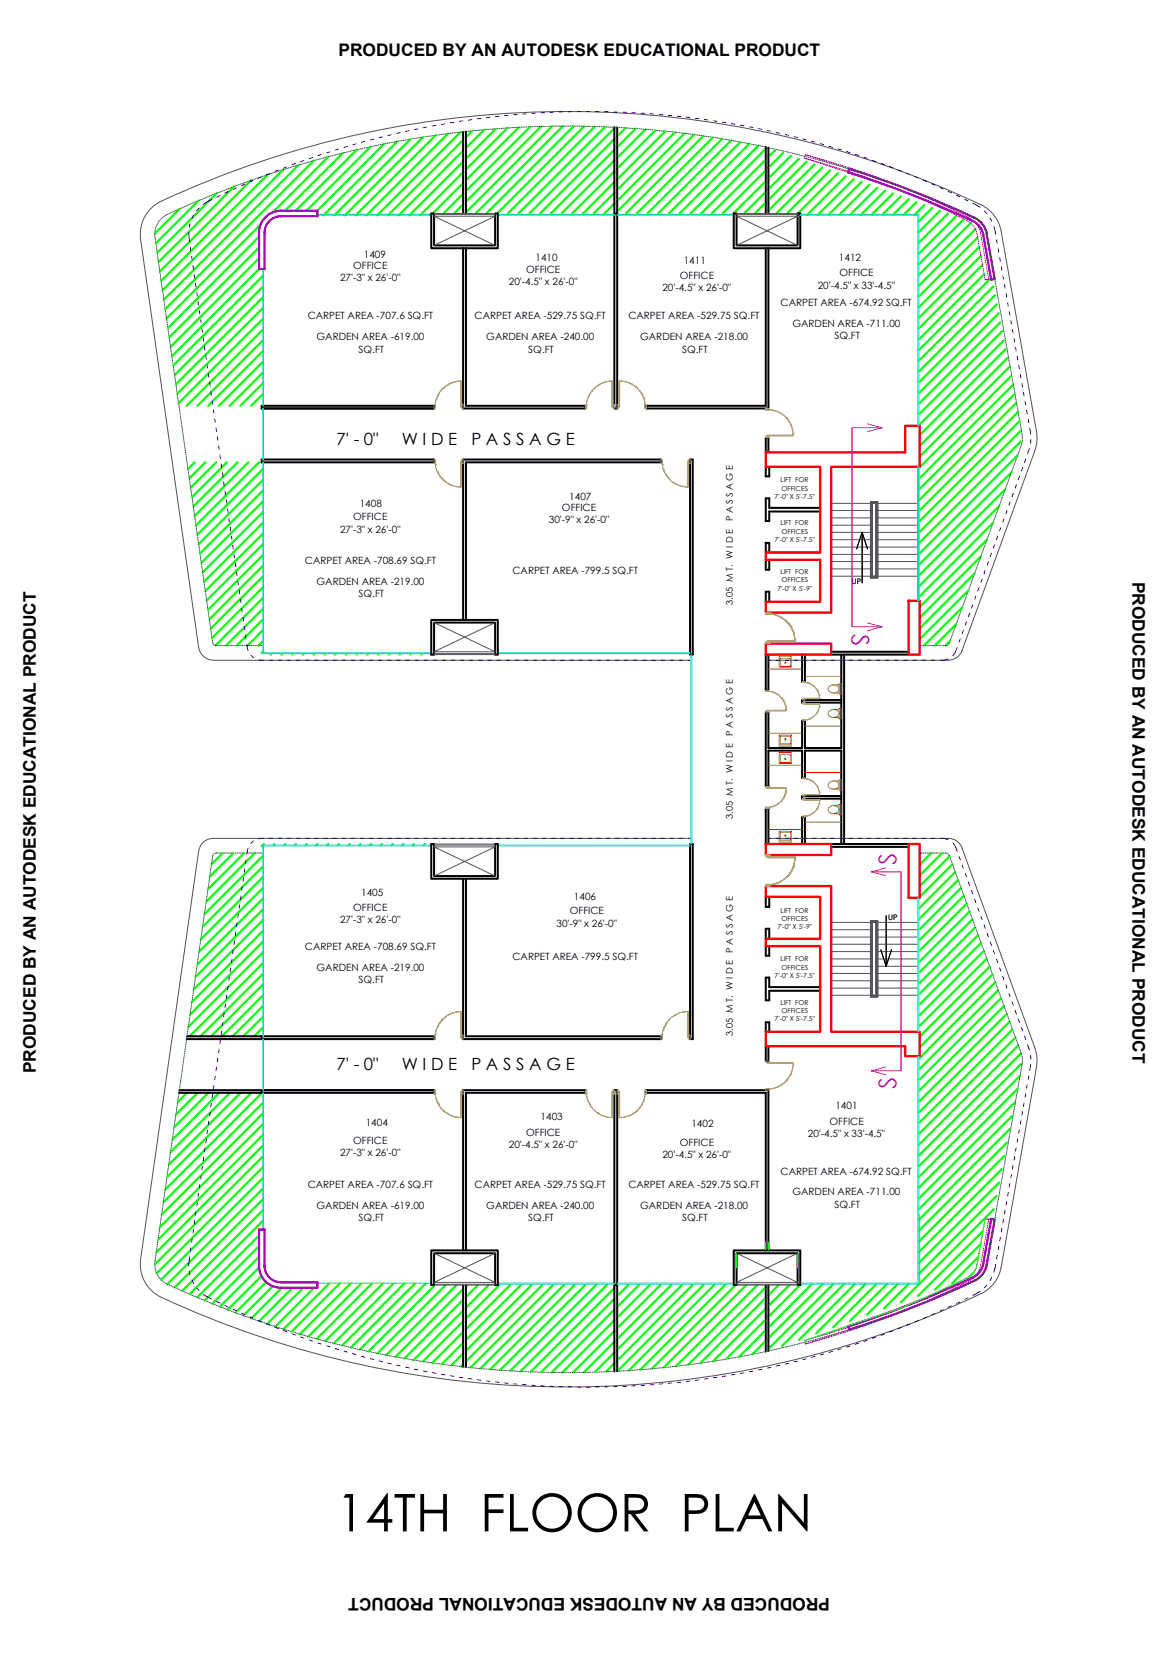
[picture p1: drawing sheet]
<svg xmlns="http://www.w3.org/2000/svg" width="297mm" height="420mm" viewBox="0 0 297 420" stroke-linecap="round" stroke-linejoin="round" font-family="sans-serif">
<defs><g id="words">
<text font-size="13.2" x="85.3" y="388.8">14TH FLOOR PLAN</text>
<g font-size="6.3" fill="#f0f">
<text x="216.2" y="160.9" transform="rotate(90 216.2 160.9)">S</text>
<text x="227.6" y="219.5" transform="rotate(-90 227.6 219.5)">S</text>
<text x="227.6" y="276.5" transform="rotate(-90 227.6 276.5)">S</text>
</g>
<g font-size="4.4">
<text x="86" y="14.3">PRODUCED BY AN AUTODESK EDUCATIONAL PRODUCT</text>
<text x="287.5" y="147.6" transform="rotate(90 287.5 147.6)">PRODUCED BY AN AUTODESK EDUCATIONAL PRODUCT</text>
<text x="9.1" y="272.4" transform="rotate(-90 9.1 272.4)">PRODUCED BY AN AUTODESK EDUCATIONAL PRODUCT</text>
<text x="210.7" y="405.8" transform="rotate(-180 210.7 405.8)">PRODUCED BY AN AUTODESK EDUCATIONAL PRODUCT</text>
</g>
<g font-size="4.3">
<text x="85.4" y="113">7' - 0&quot;</text>
<text x="102" y="113">W I D E</text>
<text x="119.7" y="113">P A S S A G E</text>
<text x="85.4" y="271.7">7' - 0&quot;</text>
<text x="102" y="271.7">W I D E</text>
<text x="119.7" y="271.7">P A S S A G E</text>
</g>
<g font-size="2.5">
<text x="92.4" y="65.6">1409</text>
<text x="86.3" y="71.4">27'-3&quot; x 26'-0&quot;</text>
<text x="89.7" y="68.3">OFFICE</text>
<text x="133.6" y="69.2">OFFICE</text>
<text x="135.9" y="66.3">1410</text>
<text x="172.6" y="70.8">OFFICE</text>
<text x="173.6" y="67">1411</text>
<text x="213" y="66.2">1412</text>
<text x="213.1" y="70.2">OFFICE</text>
<text x="129.2" y="72.3">20'-4.5&quot; x 26'-0&quot;</text>
<text x="168.2" y="73.9">20'-4.5&quot; x 26'-0&quot;</text>
<text x="198.2" y="77.8">CARPET AREA -674.92 SQ.FT</text>
<text x="207.6" y="73.3">20'-4.5&quot; x 33'-4.5&quot;</text>
<text x="78.1" y="81">CARPET AREA -707.6 SQ.FT</text>
<text x="120.5" y="81">CARPET AREA -529.75 SQ.FT</text>
<text x="159.5" y="81">CARPET AREA -529.75 SQ.FT</text>
<text x="201.2" y="83">GARDEN AREA -711.00</text>
<text x="80.4" y="86.4">GARDEN AREA -619.00</text>
<text x="91" y="89.5">SQ.FT</text>
<text x="123.5" y="86.4">GARDEN AREA -240.00</text>
<text x="134.1" y="89.5">SQ.FT</text>
<text x="162.5" y="86.4">GARDEN AREA -218.00</text>
<text x="173.2" y="89.5">SQ.FT</text>
<text x="211.9" y="86.1">SQ.FT</text>
<text x="91.3" y="128.6">1408</text>
<text x="142.7" y="129.7">OFFICE</text>
<text x="144.5" y="127">1407</text>
<text x="86.3" y="135.2">27'-3&quot; x 26'-0&quot;</text>
<text x="89.7" y="132.1">OFFICE</text>
<text x="139.3" y="132.8">30'-9&quot; x 26'-0&quot;</text>
<text x="77.4" y="143.1">CARPET AREA -708.69 SQ.FT</text>
<text x="80.4" y="148.5">GARDEN AREA -219.00</text>
<text x="130.1" y="145.7">CARPET AREA -799.5 SQ.FT</text>
<text x="91" y="151.6">SQ.FT</text>
<text x="91.7" y="227.4">1405</text>
<text x="89.7" y="231.2">OFFICE</text>
<text x="144.7" y="232.1">OFFICE</text>
<text x="145.7" y="228.5">1406</text>
<text x="86.3" y="234.3">27'-3&quot; x 26'-0&quot;</text>
<text x="141.3" y="235.3">30'-9&quot; x 26'-0&quot;</text>
<text x="77.4" y="241.1">CARPET AREA -708.69 SQ.FT</text>
<text x="130.1" y="243.7">CARPET AREA -799.5 SQ.FT</text>
<text x="80.4" y="246.5">GARDEN AREA -219.00</text>
<text x="91" y="249.6">SQ.FT</text>
<text x="212.1" y="281.5">1401</text>
<text x="92.9" y="285.9">1404</text>
<text x="137.3" y="284.4">1403</text>
<text x="175.5" y="286.1">1402</text>
<text x="210.6" y="285.5">OFFICE</text>
<text x="86.3" y="293.4">27'-3&quot; x 26'-0&quot;</text>
<text x="89.7" y="290.3">OFFICE</text>
<text x="129.2" y="291.5">20'-4.5&quot; x 26'-0&quot;</text>
<text x="133.6" y="288.4">OFFICE</text>
<text x="168.2" y="294">20'-4.5&quot; x 26'-0&quot;</text>
<text x="172.6" y="290.9">OFFICE</text>
<text x="205.1" y="288.6">20'-4.5&quot; x 33'-4.5&quot;</text>
<text x="198.2" y="298.3">CARPET AREA -674.92 SQ.FT</text>
<text x="78.1" y="301.5">CARPET AREA -707.6 SQ.FT</text>
<text x="120.5" y="301.5">CARPET AREA -529.75 SQ.FT</text>
<text x="159.5" y="301.5">CARPET AREA -529.75 SQ.FT</text>
<text x="201.2" y="303.5">GARDEN AREA -711.00</text>
<text x="80.4" y="306.9">GARDEN AREA -619.00</text>
<text x="91" y="310">SQ.FT</text>
<text x="123.5" y="306.9">GARDEN AREA -240.00</text>
<text x="134.1" y="310">SQ.FT</text>
<text x="162.5" y="306.9">GARDEN AREA -218.00</text>
<text x="173.2" y="310">SQ.FT</text>
<text x="211.9" y="306.6">SQ.FT</text>
</g>
<g font-size="2.3">
<text x="186.1" y="132.4" transform="rotate(-90 186.1 132.4)">P A S S A G E</text>
<text x="186.1" y="153.5" transform="rotate(-90 186.1 153.5)">3.05 M T. W I D E</text>
<text x="186.1" y="186.8" transform="rotate(-90 186.1 186.8)">P A S S A G E</text>
<text x="186.1" y="207.9" transform="rotate(-90 186.1 207.9)">3.05 M T. W I D E</text>
<text x="186.1" y="241.8" transform="rotate(-90 186.1 241.8)">P A S S A G E</text>
<text x="186.1" y="263" transform="rotate(-90 186.1 263)">3.05 M T. W I D E</text>
</g>
<g font-size="1.9">
<text x="216.3" y="148.2">UP</text>
<text x="225.5" y="233.6">UP</text>
</g>
<g font-size="1.7">
<text x="198.2" y="122.4">LIFT FOR</text>
<text x="198.4" y="124.5">OFFICES</text>
<text x="196.7" y="126.6">7'-0&quot; X 5'-7.5&quot;</text>
<text x="196.7" y="137.6">7'-0&quot; X 5'-7.5&quot;</text>
<text x="198.2" y="133.4">LIFT FOR</text>
<text x="198.4" y="135.5">OFFICES</text>
<text x="197.4" y="150">7'-0&quot; X 5'-9&quot;</text>
<text x="198.2" y="145.8">LIFT FOR</text>
<text x="198.4" y="147.9">OFFICES</text>
<text x="198.2" y="231.7">LIFT FOR</text>
<text x="198.4" y="233.8">OFFICES</text>
<text x="197.4" y="236">7'-0&quot; X 5'-9&quot;</text>
<text x="198.2" y="244.1">LIFT FOR</text>
<text x="196.7" y="248.3">7'-0&quot; X 5'-7.5&quot;</text>
<text x="198.4" y="246.2">OFFICES</text>
<text x="198.2" y="255">LIFT FOR</text>
<text x="198.4" y="257.2">OFFICES</text>
<text x="196.7" y="259.3">7'-0&quot; X 5'-7.5&quot;</text>
</g>
</g></defs>
<!-- layer: 0 -->
<g fill="none" stroke="#0f0" stroke-width=".55">
<path d="M83.4 39.7l-14.2 14.2M87.1 38.8l-14.7 14.7M90.6 38l-15.5 15.5M94.1 37.2l-16.3 16.3M97.5 36.5l-17 17M100.9 35.9l-18.8 18.8M104.2 35.3l-19.3 19.4M107.5 34.8l-19.9 19.9M110.6 34.3l-20.3 20.4M113.8 33.9l-20.8 20.8M116.9 33.6l-21.2 21.1M117.6 35.5l-19.1 19.2"/>
<path d="M117.6 38.3l-16.4 16.4M119.9 33.2l-1.6 1.7M123 32.9l-4.7 4.7M125.9 32.7l-7.6 7.6M128.8 32.5l-10.5 10.5M131.7 32.3l-13.4 13.4M134.6 32.2l-16.3 16.3M137.4 32.1l-19.1 19.1M140.2 32l-21.9 21.9M142.9 32l-22.2 22.2M145.7 32l-22.2 22.2M148.4 32l-22.2 22.2"/>
<path d="M151 32.1l-22.1 22.1M153.6 32.2l-22 22M156 32.6l-21.6 21.6M156 35.3l-18.9 18.9M156 38l-16.2 16.2M158.8 32.5l-2.1 2.1M161.4 32.6l-4.7 4.8M163.9 32.8l-7.2 7.3M166.4 33l-9.7 9.8M168.9 33.3l-12.2 12.2M171.4 33.6l-14.7 14.6M173.8 33.9l-17.1 17.1"/>
<path d="M176.2 34.1l-19.5 19.6M178.6 34.5l-19.7 19.7M181 34.9l-19.4 19.3M183.3 35.2l-18.9 19M185.6 35.6l-18.5 18.6M188 36.1l-18.2 18.1M190.3 36.5l-17.8 17.7M192.5 36.9l-17.2 17.3M194.4 37.8l-16.4 16.4M196.8 38.1l-1.7 1.7M198.8 38.8l-3.7 3.8M200.8 39.6l-5.7 5.7"/>
<path d="M45.6 53l-6.3 6.3M50.4 50.9l-10.8 10.9M55 49.1l-15.1 15.1M59.5 47.3l-19.3 19.2M63.8 45.7l-23.2 23.2M66.2 57l-23.9 23.9M67.9 44.4l-27 26.9M71.9 43l-30.7 30.7M75.8 41.9l-34.2 34.2M79.7 40.8l-37.8 37.7M109.5 54.6l-.1 .1M117.6 41l-13.7 13.7"/>
<path d="M117.6 43.7l-10.9 11M117.6 46.5l-7.8 7.7M117.6 49.2l-5 5M117.6 51.9l-2.3 2.3M156 40.8l-13.4 13.4M156 43.5l-10.7 10.7M156 46.2l-8 8M156 49l-5.3 5.2M156 51.7l-2.6 2.5M194.4 40.5l-13.7 13.7M194.4 43.3l-11 10.9M194.4 46l-8.2 8.2"/>
<path d="M194.4 48.7l-5.5 5.5M194.4 51.4l-2.8 2.8M194.4 54.2h-.1M202.8 40.3l-7.7 7.7M204.8 41l-9.7 9.7M206.8 41.8l-11.7 11.7M208.8 42.5l-11.7 11.7M210.7 43.3l-10.9 10.9M212.7 44l-10.2 10.2M214.7 44.7l-9.7 9.7M216.8 45.5l-9.1 8.9M218.8 46.2l-8.3 8.2"/>
<path d="M220.7 46.9l-7.5 7.5M222.7 47.7l-6.8 6.7M224.7 48.4l-6 6M226.7 49.1l-5.3 5.3M228.7 49.9l-4.6 4.5M230.7 50.6l-3.9 3.8M232.7 51.3l-3.2 3.1M234.7 52.1l-2.4 2.3M236.7 52.8l-3.4 3.4M238.6 53.5l-5.3 5.4M240.6 54.3l-7.3 7.3M242.7 55l-9.4 9.3"/>
<path d="M244.7 55.7l-11.4 11.3M246.4 56.6l-13.1 13.2M247.7 58.2l-14.4 14.3M65.8 60.1l-23.2 23.2M65.8 62.9l-22.8 22.7M65.8 65.6l-22.5 22.4M65.8 68.3l-22.1 22.1M66.7 70.1l-22.7 22.7M66.7 72.8l-22.4 22.4M66.7 75.6l-22 22M66.7 78.3l-21.7 21.7M248.2 60.3l-14.8 14.9"/>
<path d="M248.6 62.6l-15.2 15.3M249 65l-15.6 15.6M249.4 67.3l-16 16M249.9 69.6l-16.5 16.4M251.1 71l-17.7 17.8M252.2 72.7l-18.8 18.8M252.6 75l-19.2 19.2M253.1 77.2l-19.7 19.7M253.5 79.5l-20.1 20.1M66.7 81l-21.3 21.3M66.7 83.7l-19.3 19.3M66.7 86.5l-16.6 16.5"/>
<path d="M66.7 89.2l-13.9 13.8M66.7 91.9l-11.1 11.1M66.7 94.6l-8.4 8.4M66.7 97.4l-5.7 5.6M254 81.8l-20.6 20.5M254.4 84.1l-21 21M254.9 86.4l-21.4 21.4M255.3 88.6l-21.8 21.9M255.7 90.9l-22.2 22.3M256.2 93.2l-22.7 22.7M256.7 95.5l-23.2 23.1M257.1 97.8l-23.6 23.6"/>
<path d="M49.4 117.4l-1.7 1.7M52.1 117.4l-4 4M54.9 117.4l-6.5 6.4M57.6 117.4l-8.9 8.8M60.3 117.4l-11.2 11.2M63 117.4l-13.6 13.6M65.8 117.4l-16 16M66.7 100.1l-2.9 2.9M66.7 102.8l-.2 .2M66.7 119.2l-16.6 16.5M256.8 119.9l-23.3 23.3M257.6 100.1l-24.1 24"/>
<path d="M258 102.3l-24.5 24.6M258.3 115.6l-24.8 24.9M258.5 104.6l-25 25M258.9 106.9l-25.4 25.4M259.1 112.1l-25.6 25.6M259.2 109.3l-25.7 25.7M66.7 121.9l-16.3 16.3M66.7 124.6l-15.9 15.9M66.7 127.4l-15.6 15.5M66.7 130.1l-15.3 15.2M66.7 132.8l-14.9 14.9M66.7 135.5l-14.6 14.6"/>
<path d="M66.7 138.2l-14.2 14.3M250.5 137.1l-17 17M252.1 132.7l-18.6 18.7M253.7 128.5l-20.2 20.2M255.2 124.2l-21.7 21.7M66.7 141l-13.9 13.8M66.7 143.7l-13.6 13.6M66.7 146.4l-13.2 13.2M66.7 149.2l-12.9 12.8M66.7 151.9l-12 12M66.7 154.6l-9.3 9.3M66.7 157.3l-6.6 6.6"/>
<path d="M242.8 158.5l-5.5 5.4M244.3 154.2l-9.7 9.7M245.9 149.9l-12.4 12.4M247.4 145.6l-13.9 13.9M249 141.3l-15.5 15.5M66.7 160l-3.9 3.9M66.7 162.8l-1.1 1.1M66.7 165.5l-.3 .3M69 165.9l-.2 .3M71.7 165.9l-.2 .3M74.4 165.9l-.2 .3M77.1 165.9l-.2 .3"/>
<path d="M79.9 165.9l-.3 .3M82.6 165.9l-.2 .3M85.4 165.9l-.3 .3M88.1 165.9l-.2 .3M90.8 165.9l-.2 .3M93.5 165.9l-.2 .3M96.2 165.9l-.2 .3M99 165.9l-.3 .3M101.7 165.9l-.2 .3M104.4 165.9l-.2 .3M107.2 165.9l-.3 .3M241.2 162.8l-1.2 1.1"/>
<path d="M56.5 216.6l-2.8 2.8M59.3 216.6l-6.1 6M62 216.6l-9.2 9.1M64.7 216.6l-12.4 12.3M66.7 217.3l-14.8 14.8M67 214.3l-.6 .5M69.7 214.3l-.2 .2M72.4 214.3l-.2 .2M75.2 214.3l-.3 .2M77.9 214.3l-.2 .2M80.6 214.3l-.2 .2M83.3 214.3l-.2 .2"/>
<path d="M86.1 214.3l-.3 .2M88.8 214.3l-.2 .2M91.5 214.3l-.2 .2M94.2 214.3l-.2 .2M97 214.3l-.3 .2M99.7 214.3l-.2 .2M102.4 214.3l-.2 .2M105.1 214.3l-.2 .2M107.9 214.3l-.3 .2M233.7 216.6l-.2 .2M236.4 216.6l-2.9 2.9M239.2 216.6l-5.7 5.7"/>
<path d="M241.1 217.4l-7.6 7.6M241.8 219.4l-8.3 8.3M66.7 239.1l-18.4 18.4M66.7 220l-15.3 15.3M66.7 222.7l-15.7 15.7M66.7 225.5l-16.2 16.1M66.7 228.2l-16.6 16.6M66.7 231l-17.1 17M66.7 233.7l-17.5 17.5M66.7 236.4l-18 18M242.5 221.4l-9 9M243.3 223.4l-9.8 9.8"/>
<path d="M244 225.4l-10.5 10.5M244.7 227.4l-11.2 11.2M245.5 229.4l-12 11.9M246.2 231.4l-12.7 12.7M246.9 233.4l-13.4 13.4M247.6 235.4l-14.1 14.1M248.3 237.4l-14.8 14.9M249.1 239.4l-15.6 15.6M66.7 247.3l-15.8 15.8M66.7 255.5l-7.6 7.6M66.7 241.8l-18.9 18.9M66.7 244.6l-18.6 18.5"/>
<path d="M66.7 250l-13.1 13.1M66.7 252.8l-10.4 10.3M66.7 258.2l-4.9 4.9M249.8 241.4l-16.3 16.3M250.5 243.4l-17 17M251.3 245.4l-17.8 17.8M252 247.4l-18.5 18.5M252.7 249.4l-19.2 19.2M253.5 251.4l-20 19.9M254.2 253.4l-20.8 20.7M254.9 255.4l-21.5 21.4M255.6 257.4l-22.2 22.2"/>
<path d="M256.3 259.4l-22.9 22.9M47.5 277.4l-2.4 2.4M50.2 277.4l-5.6 5.6M52.9 277.4l-8.7 8.8M55.6 277.4l-11.9 11.9M58.3 277.4l-15 15.1M61.1 277.4l-18.2 18.3M63.8 277.4l-21.4 21.5M66.5 277.4l-24.6 24.6M66.7 260.9l-2.2 2.2M257.1 261.4l-23.7 23.6M257.7 279.9l-24.3 24.3"/>
<path d="M257.8 263.4l-24.4 24.4M258.3 276.5l-24.9 24.9M258.5 265.4l-25.1 25.1M259 273.1l-25.6 25.6M259.1 267.6l-25.7 25.6M259.2 270.1l-25.8 25.9M66.7 280l-25.2 25.2M66.7 282.7l-25.7 25.7M66.7 285.5l-26.1 26.1M66.7 288.2l-26.6 26.5M66.7 290.9l-27 27.1M66.7 293.7l-27.4 27.3"/>
<path d="M66.7 296.4l-26.9 26.9M66.7 299.1l-25.8 25.8M254.4 296.8l-21.1 21.1M255 293.4l-21.7 21.8M255.7 290.1l-22.4 22.3M256.3 286.7l-23 23M257 283.3l-23.7 23.6M65.8 313.7l-15.7 15.7M65.8 316.4l-13.8 13.8M65.8 319.1l-11.9 11.9M66.7 301.8l-24.2 24.2M66.7 304.5l-22.4 22.4"/>
<path d="M66.7 307.3l-20.5 20.4M66.7 310l-18.6 18.6M248.4 319.1l-6.7 6.7M249 315.8l-11.6 11.6M249.6 312.5l-16.5 16.5M252.3 307l-23.6 23.6M253 303.6l-19.7 19.8M253.7 300.2l-20.4 20.4M65.8 321.8l-9.9 10M66.4 324l-8.6 8.5M67.6 325.5l-7.8 7.8M69.2 326.5l-7.4 7.5"/>
<path d="M71.6 326.9l-7.8 7.8M74.3 326.9l-8.5 8.5M77 326.9l-9.2 9.2M79.7 326.9l-9.8 9.9M80.9 325.8l-.3 .3M83.6 325.8l-11.6 11.6M86.3 325.8l-12.2 12.3M89.1 325.8l-13 12.9M91.8 325.8l-13.6 13.5M94.5 325.8l-14.1 14.1M97.3 325.8l-14.7 14.7M100 325.8l-15.3 15.3"/>
<path d="M102.7 325.8l-15.8 15.8M105.4 325.8l-16.3 16.3M108.1 325.8l-16.8 16.8M110.4 326.2l-16.9 16.9M113.1 326.2l-17.3 17.4M115.9 326.2l-17.8 17.8M117.6 327.3l-17.2 17.2M117.6 330l-14.9 14.9M117.6 332.7l-12.6 12.6M117.6 335.4l-10.2 10.2M117.6 338.1l-7.9 7.9M118.6 326.2l-.3 .3"/>
<path d="M121.3 326.2l-3 3.1M124.1 326.2l-5.8 5.8M126.8 326.2l-8.5 8.6M129.5 326.2l-11.2 11.3M132.2 326.2l-13.9 14M134.9 326.2l-16.6 16.7M137.7 326.2l-19.4 19.4M140.4 326.2l-21 21M143.1 326.2l-21.2 21.3M145.9 326.2l-21.5 21.5M148.6 326.2l-21.6 21.6M151.3 326.2l-21.7 21.8"/>
<path d="M154 326.2l-21.9 22M156 327l-21.3 21.3M156 329.8l-18.6 18.6M156 332.5l-15.9 15.9M156 335.2l-13.3 13.3M156 337.9l-10.5 10.6M156.8 326.2l-.1 .1M159.5 326.2l-2.8 2.8M162.2 326.2l-5.5 5.6M164.9 326.2l-8.2 8.3M167.7 326.2l-11 11M170.4 326.2l-13.7 13.8"/>
<path d="M173.1 326.2l-16.4 16.5M175.8 326.2l-19.1 19.2M178.6 326.2l-21.9 21.9M181.3 326.2l-21.7 21.8M184 326.2l-21.5 21.6M186.7 326.2l-21.2 21.3M189.5 326.2l-21 21M192.2 326.2l-20.6 20.7M194.4 326.8l-19.7 19.7M194.4 329.5l-16.6 16.6M194.4 332.3l-13.4 13.3M194.4 335l-10.1 10.1"/>
<path d="M194.4 337.7l-6.8 6.8M197.7 326.2l-2.6 2.6M200.4 326.2l-5.3 5.3M203.1 326.2l-8 8.1M203.3 326l-.1 .2M206.1 326l-11 11M208.8 326l-13.7 13.7M211.5 326l-16.4 16.5M214.2 326l-15.6 15.7M217 326l-14.1 14.1M219.7 326l-12.5 12.5M222.4 326l-10.9 11"/>
<path d="M225.1 326l-9.3 9.4M227.9 326l-7.8 7.8M230.6 326l-6.2 6.2M247.2 323.1l-.9 .9M117.6 340.9l-5.5 5.5M117.6 343.6l-3 3.1M117.6 346.4l-.6 .5M156 340.6l-7.8 7.8M156 343.4l-5 4.9M156 346.1l-2.1 2.2M194.4 340.4l-3.4 3.5"/>
</g>
<!-- layer: WALL -->
<g fill="none" stroke="#000" stroke-width=".51">
<path d="M117.6 33.5v20.7M118.3 33.4v20.8M156 32.3v71.4h.7v-71.4M194.4 37.3v16.9M195.1 37.5v16.7M109.5 54.2h.7v8.1h15.5v-8.1h.7v8.8h-16.9zM156 54.2h.7M186.3 54.2h.7v8.1h15.5v-8.1h.7v8.8h-16.9zM117.6 63v40.7h31v-.7h-30.3v-40M194.4 63v40h-30.3v.7h31v-40.7M66.4 103h43.8v.7h-43.8zM66.4 103.7h43.8"/>
<path d="M66.4 116.7h43.8v.7h-43.8zM175.2 116.7h.7v49.5h-.7zM194.4 114.8v-3.7h.7v3.7M194.4 118.5v2.4h.9v-2.4M208.3 128.9h-13v-2.4h-.9v5.8h.9v-2.4h13M109.5 157.4h16.9v8.8h-.7v-8.1h-15.5v8.1h-.7zM117.6 157.4v-40.7h50.2v.7h-49.5v40M194.4 140.3v-2.5h.9v2.5M194.4 142.1v2.5h.9v-2.5M194.4 152.8v-2.6h.9v2.6M194.4 166.2v9h.7v-9M203.6 166.2v6.8h.8v-6.8"/>
<path d="M211 166.2h19.7M211 165.5h19.7M213.6 166.2v23.7h-9.2v-6.9h-.8v6.9h-8.5v-9.1h-.7v18.9h.7v-9.1h8.5v6.9h.8v-6.9h9.2v23.7M213.6 177.7h-10v.7h10M214.3 166.2v48.1M109.5 214.3h.7v8.1h15.5v-8.1h.7v8.8h-16.9zM175.2 214.3h.7v49.5h-.7zM194.4 214.3v-9.1h.7v9.1M203.6 214.3v-6.9h.8v6.9M211 214.3h19.7M211 215h19.7M213.6 202.1h-10v.7h10"/>
<path d="M117.6 223.1v40.7h50.2v-.7h-49.5v-40M194.4 227.7v2.5h.9v-2.5M194.4 238.4v-2.6h.9v2.6M194.4 240.2v2.4h.9v-2.4M208.3 250.6h-13v-2.4h-.9v5.7h.9v-2.4h13M45.5 276.8h64.7v.6h-64.8M47.5 263.1h62.7v.7h-62.8M66.4 263.1v.7M66.4 276.8v.6M67.2 276.8h43M194.4 265.6v3.8h.7v-3.8M194.4 261.9v-2.4h.9v2.4"/>
<path d="M109.5 317.4h16.9v8.8h-.7v-8h-15.5v8h-.7zM117.6 317.4v-40.6h31v.6h-30.3v40M186.3 317.4h16.9v8.8h-.7v-8h-15.5v8h-.7zM194.4 317.4v-40h-30.3v-.6h31v40.6M117.6 326.2v20.8M118.3 326.2v20.9M156 326.2h.7M194.4 326.2v16.9M195.1 326.2v16.8M156.7 348.1v-71.3h-.7v71.4"/>
</g>
<!-- layer: txt -->
<path d="M218.9 135.2l-1.4 4.1M220.2 139.3l-1.3-4.1v12.8M225 232.5v12.8l-1.4-4.2M226.3 241.1l-1.3 4.2" fill="none" stroke="#000" stroke-width=".25"/>
<!-- layer: Columns -->
<path d="M194.4 114.8h35.4v-6.7h3.7v10.4h-22.5v37h-16.6v-2.7h13.9v-10.7h-13.9v-1.8h13.9v-21.8h-13.9zM230.7 152.5h2.8v13.7h-2.8zM194.4 163.4h16.6v2.8h-16.6zM194.4 214.3h16.6v2.8h-16.6zM230.7 214.3h2.8v13.7h-2.8zM194.4 224.9h16.6v37h22.5v6.2h-3.7v-2.5h-35.4v-3.7h13.9v-21.7h-13.9v-1.8h13.9v-10.7h-13.9z" fill="none" stroke="#f00" stroke-width=".59"/>
<!-- layer: glass -->
<g fill="none" stroke="#0dd" stroke-width=".25">
<path d="M80.6 54.7h28.9M80.6 54.4h28.9M126.4 54.7h29.6M126.4 54.4h29.6M156.7 54.7h29.6M156.7 54.4h29.6M203.2 54.7h29.8v53.4M203.2 54.4h30.1v53.7M66.7 68.3v34.7M66.9 68.3v34.7M66.7 117.4v48.5h42.8M66.7 103.7v13"/>
<path d="M66.9 117.4v48.3h42.6M66.9 103.7v13M233 118.5v34M233.3 118.5v34M126.4 165.9h48.8M126.4 165.7h48.8M175.4 166.2v48.1M175.7 166.2v48.1M109.5 214.5h-42.8v48.6M109.5 214.7h-42.6v48.4M126.4 214.5h48.8M126.4 214.7h48.8"/>
<path d="M233 228v33.9M233.3 228v33.9M66.7 263.8v13M66.7 277.4v34.8M66.9 263.8v13M66.9 277.4v34.8M233 268.1v57.7h-29.8M233.3 268.1v57.9h-30.1M80.6 325.8h28.9M126.4 325.8h29.6M126.4 326h29.6M156.7 325.8h29.6"/>
<path d="M156.7 326h29.6"/>
</g>
<!-- layer: door -->
<g fill="none" stroke="#b8a15c" stroke-width=".25">
<path d="M111.4 99.9v.1M111.5 99.8h.1M111.5 99.8v.1M111.5 99.7h.1M111.7 99.4l-.1 .3M111.8 99.4h.1M111.9 99.3h-.1M111.9 99.3h.1M112 99.1l-.1 .1M112.2 98.9l-.2 .2M112.2 98.8v.1M112.3 98.7v.1"/>
<path d="M112.4 98.7h-.1M112.4 98.6v.1M112.5 98.5v.1M112.5 98.5h.1M112.6 98.5h.1M112.7 98.4h.1M112.7 98.3v.1M112.8 98.3h.1M112.9 98.2l-.1 .1M112.9 98.2h.1M113 98.1v.1M113.2 98l-.2 .1"/>
<path d="M113.3 97.9h.1M113.4 97.9h-.1M113.6 97.7l-.2 .1M113.6 97.7h.1M113.8 97.6l-.1 .1M113.9 97.5l-.1 .1M113.9 97.5h.1M114.1 97.4l-.1 .1M114.1 97.4h.1M114.3 97.4h-.1M114.4 97.3h.1M114.5 97.2l-.1 .1"/>
<path d="M114.6 97.2h.1M114.7 97.1l-.1 .1M114.8 97.1h.1M114.9 97.1h-.1M115.2 97l-.2 .1M115.2 97h.1M115.3 97h.1M115.4 96.9h.1M115.5 96.9h.1M115.6 96.9h-.1M115.7 96.9h.1M115.8 96.8l-.1 .1"/>
<path d="M115.8 96.8h.1M115.9 96.8h.1M116 96.8h.1M116 96.8h.3M116.5 96.8h-.2M116.5 96.8h.1M116.6 96.8h.1M116.7 96.8h.1M116.8 96.7h.1M116.9 96.7h.3v6.6h-.3zM149.8 99.9v.1M149.9 99.8v.1"/>
<path d="M149.9 99.8h.1M149.9 99.7h.1M150.1 99.4l-.1 .3M150.2 99.4h.1M150.2 99.3h.1M150.3 99.3h.1M150.4 99.1l-.1 .1M150.6 98.8l-.2 .3M150.6 98.8h.1M151 98.5l-.3 .3M151 98.5h.1M151.1 98.4l-.1 .1"/>
<path d="M151.4 98.1l-.3 .3M151.6 98l-.2 .1M151.6 98h.1M151.7 97.9h.1M151.8 97.9h-.1M151.9 97.7l-.1 .1M152 97.7h.1M152.2 97.6l-.2 .1M152.3 97.5l-.1 .1M152.3 97.5h.1M152.7 97.4l-.3 .1M152.9 97.2l-.1 .1"/>
<path d="M153 97.2h.1M153.1 97.1l-.1 .1M153.2 97.1h.1M153.3 97.1h-.1M153.6 97l-.2 .1M153.6 97h.1M153.7 97h.1M153.8 96.9h.1M154.2 96.8l-.3 .1M154.2 96.8h.1M154.3 96.8h.1M154.4 96.8h.3"/>
<path d="M154.8 96.8h-.1M154.9 96.8h.1M155 96.8h.2M155.2 96.7h.1M155.3 96.7h.2v6.6h-.2zM157.1 96.7h.2v6.6h-.2zM157.3 96.7h.1M157.5 96.7h.1M157.5 96.8h.2M157.7 96.8h.1M157.8 96.8h.1M157.9 96.8h.1"/>
<path d="M158.1 96.8h.2M158.4 96.8h.1M158.4 96.8l.2 .1M158.6 96.9h.2M158.8 97h.1M158.9 97h.1M159 97h.1M159.1 97l.3 .1M159.4 97.1h.1M159.5 97.1l.2 .1M159.7 97.2l.1 .1M159.9 97.3h.1"/>
<path d="M159.9 97.4h.1M160.1 97.4h.1M160.1 97.4l.1 .1M160.3 97.5h.1M160.3 97.5l.2 .1M160.5 97.6h.1M160.6 97.6v.1M160.6 97.7h.1M160.7 97.7l.1 .1M160.9 97.9h.1M161 97.9h.1M161.1 98l.1 .1"/>
<path d="M161.2 98.1h.1M161.3 98.1h.1M161.3 98.1v.1M161.3 98.2h.1M161.4 98.2v.1M161.5 98.3h.1M161.5 98.3v.1M161.6 98.4h.1M161.6 98.5h.1M161.7 98.5h.1M161.7 98.5l.4 .4M162.2 98.9l.1 .3"/>
<path d="M162.4 99.2h.1M162.4 99.3h.1M162.5 99.4l.1 .1M162.6 99.5l.1 .2M162.8 99.8v.1M162.8 99.8h.1M162.9 99.9v.1M110.2 102.7h.4v1h-.4zM110.2 116.7h.4v1h-.4zM110.5 117.7v.1M110.5 102.6v.1M110.5 117.8v.1"/>
<path d="M110.5 117.9h.1M110.5 118v.1M110.5 102.2v.3M110.5 118.1h.1M110.5 118.1l.1 .3M110.6 102.1l-.1 .1M110.6 101.9v.1M110.6 118.4v.1M110.6 101.7v.2M110.6 118.5v.1M110.6 118.6v.1M110.7 118.7v.2"/>
<path d="M110.7 101.5v.2M110.7 118.9h.1M110.8 101.4l-.1 .1M110.8 101.3h.1M110.8 119v.1M110.8 119.1v.2M110.8 101.2v.1M110.8 119.3h.1M110.9 119.4l.1 .3M110.9 101l-.1 .1M111 100.8l-.1 .1M111 100.7h.1"/>
<path d="M111 100.6v.1M111 119.7h.1M111 119.7v.1M111.1 100.6h.1M111.1 119.8v.1M111.1 100.4v.1M111.1 120h.1M111.2 100.4h-.1M111.2 100.3h.1M111.3 100.1l-.1 .2M111.4 100.1h-.1M111.4 100h.1"/>
<path d="M116.9 117h.3v6.6h-.3zM117.2 102.7h.4v1h-.4zM117.2 116.7h.4v1h-.4zM148.6 102.7h.4v1h-.4zM148.9 102.6v.1M148.9 102.6h.1M148.9 102.2v.3M149 102.1l-.1 .1M149.1 101.7l-.1 .3M149.1 101.5v.2M149.2 101.3l-.1 .2M149.2 101.1v.2"/>
<path d="M149.3 101v.1M149.4 100.8l-.1 .1M149.5 100.6l-.1 .1M149.5 100.6h.1M149.6 100.4l-.1 .1M149.6 100.3h.1M149.7 100.1l-.1 .2M149.7 100.1h.1M149.7 100h.1M155.6 102.7h.4v1h-.4zM156.7 102.7h.4v1h-.4zM162.9 100h.1"/>
<path d="M163 100.1v.1M163 100.2l.1 .1M163.1 100.4l.1 .1M163.1 100.3h.1M163.2 100.6l.1 .1M163.3 100.8v.1M163.4 101h.1M163.4 101.2l.1 .1M163.4 101v.1M163.5 101.4v.1M163.5 101.3h.1M163.6 101.5v.1"/>
<path d="M163.6 101.7v.1M163.6 101.6v.1M163.7 102.1v.1M163.7 101.9v.1M163.7 102.7h.4v1h-.4zM163.7 102.2l.1 .3M163.8 102.6v.1M167.8 116.7h.4v1h-.4zM168.1 117.8h.1M168.1 117.7h.1M168.1 117.9h.1M168.1 118v.1"/>
<path d="M168.1 117.8v.1M168.2 118.1h.1M168.2 118.1v.3M168.2 118.4v.2M168.2 118.6l.1 .3M168.3 118.9h.1M168.3 119l.1 .2M168.5 119.3h.1M168.5 119.2v.1M168.5 119.4l.1 .3M168.6 119.7h.1M168.6 119.7l.1 .2"/>
<path d="M168.7 119.9h.1M168.7 120h.1M174.6 117h.2v6.6h-.2zM174.8 116.7h.4v1h-.4zM194.4 110.7h1v.4h-1zM194.4 103.7h1v.4h-1zM194.7 110.5h6.7v.2h-6.7zM195.4 104h.1M195.5 104l.3 .1M195.8 104.1h.1M195.9 104.1h.1M196 104.1h.1"/>
<path d="M196.1 104.1h.1M196.1 104.1l.3 .1M196.4 104.2h.1M196.5 104.2h.1M196.6 104.3h.1M196.7 104.3h.1M196.8 104.3l.1 .1M197 104.4h.1M197 104.4h.2M197.2 104.5h.1M197.4 104.5h.1M197.4 104.5l.1 .1"/>
<path d="M197.6 104.6h.1M197.6 104.6l.2 .1M197.8 104.7v.1M197.9 104.8h.1M198.1 104.9h.1M198.2 105h.1M198.3 105h.1M198.4 105.1l.2 .1M198.6 105.2h.1M198.6 105.3l.2 .1M198.9 105.4h.1M198.9 105.5h.1"/>
<path d="M199 105.5l.4 .4M199.4 105.9h.1M199.5 106h.1M199.6 106.1h.1M199.7 106.2h.1M199.7 106.3h.1M199.8 106.4h.1M199.9 106.4l.1 .1M200 106.5h.1M200 106.6l.1 .2M200.2 106.8h.1M200.2 106.9h.1"/>
<path d="M200.3 106.9h.1M200.3 107l.1 .1M200.4 107.1v.1M200.4 107.2h.1M200.5 107.3h.1M200.5 107.3l.1 .2M200.6 107.5h.1M200.6 107.6h.1M200.7 107.6v.1M200.7 107.7h.1M200.7 107.8l.1 .1M200.8 107.9h.1"/>
<path d="M200.8 108v.1M200.9 108.1h.1M200.9 108.2l.1 .2M201 108.4v.1M201.1 108.6v.3M201.1 108.5h.1M201.1 108.9l.1 .1M201.2 109.1v.2M201.3 109.3v.1M201.3 109.4v.1M201.3 109.6v.3M201.3 109.9l.1 .1"/>
<path d="M201.3 109.5h.1M201.4 110.1h.1M201.4 110.1v.1M201.4 110.2v.1M201.4 110.4v.1M111.1 120l.2 .2M111.3 120.2h.1M111.3 120.3l.1 .1M111.4 120.4h.1M111.4 120.5h.1M111.4 120.5v.1M111.5 120.6v.1"/>
<path d="M111.6 120.7h.1M111.6 120.8h.1M111.6 120.8l.1 .2M111.8 121l.1 .2M112 121.3h.1M112 121.4h.1M112.1 121.4h.1M112.1 121.4l.1 .1M112.2 121.5v.1M112.3 121.6h.1M112.3 121.7h.1M112.4 121.7h.1"/>
<path d="M112.5 121.8h.1M112.5 121.8v.1M112.6 121.9h.1M112.7 121.9v.1M112.7 122v.1M112.8 122.1h.1M112.8 122.1v.1M112.9 122.2h.1M113 122.2h.1M113 122.3l.2 .1M113.2 122.4h.1M113.3 122.4v.1"/>
<path d="M113.3 122.5h.1M113.4 122.5l.2 .1M113.6 122.7h.1M113.7 122.7l.1 .1M113.8 122.8h.1M113.9 122.9h.1M114 122.9l.1 .1M114.1 123h.1M114.2 123h.1M114.3 123h.1M114.4 123h.1M114.4 123.1h.1"/>
<path d="M114.6 123.1v.1M114.6 123.2h.1M114.8 123.3h.1M115 123.3l.3 .1M115.3 123.4h.2M115.5 123.4v.1M115.5 123.5h.1M115.7 123.5h.1M115.8 123.6h.1M115.9 123.6h.1M116 123.6h.1M116 123.6h.3"/>
<path d="M116.3 123.6h.2M116.5 123.6h.1M116.6 123.6h.1M116.7 123.6h.2M168.8 120h.1M168.8 120v.2M168.9 120.2h.1M168.9 120.3h.1M169 120.3v.1M169 120.5h.1M169.1 120.5v.1M169.1 120.6v.1"/>
<path d="M169.1 120.7h.1M169.2 120.8h.1M169.3 120.8l.2 .3M169.5 121.1l.1 .1M169.6 121.3h.1M169.6 121.4h.1M169.7 121.4h.1M169.7 121.4v.1M169.8 121.5l.1 .1M169.9 121.7h.1M170 121.7h.1M170 121.8l.5 .4"/>
<path d="M170.5 122.2h.1M170.6 122.3h.1M170.7 122.3h.1M170.7 122.3l.1 .1M170.8 122.4l.2 .1M171 122.5h.1M171 122.5l.2 .1M171.2 122.7l.1 .1M171.3 122.8h.1M171.4 122.8h.1M171.5 122.9l.3 .1M171.8 123h.1"/>
<path d="M171.9 123h.1M172 123.1h.1M172.1 123.1l.3 .1M172.4 123.3h.1M172.5 123.3l.3 .1M172.8 123.4h.1M173 123.4h.1M173 123.4l.1 .1M173.2 123.5h.1M173.3 123.5h.1M173.4 123.5h.1M173.4 123.6h.2"/>
<path d="M173.7 123.6h.1M173.8 123.6h.2M174 123.6h.3M174.3 123.6h.1M174.5 123.6h.1M194.4 155.5h1.1v.4h-1.1zM195.5 155.8h.1M195.5 155.9h.1M195.6 155.9h.1M195.7 155.9h.1M195.8 155.9h.1M196 155.9l.3 .1"/>
<path d="M196.3 156h.1M196.5 156h.1M196.7 156.1h.1M196.8 156.1h.1M196.9 156.1l.3 .1M197.2 156.2h.1M197.2 156.3h.1M197.3 156.3l.2 .1M197.6 156.4h.1M197.6 156.4h.2M197.8 156.5h.1M197.9 156.6h.1"/>
<path d="M198 156.6h.1M198.1 156.7h.1M198.2 156.7h.1M198.3 156.7v.1M198.3 156.8h.1M198.4 156.8l.1 .1M198.6 156.9h.1M198.6 156.9l.1 .1M198.7 157l.2 .2M199 157.2h.1M199 157.2l.1 .1M199.1 157.3h.1"/>
<path d="M199.2 157.3l.1 .1M199.3 157.5l.2 .1M199.5 157.6h.1M199.6 157.7h.1M199.6 157.8h.1M199.7 157.8h.1M199.7 157.9h.1M199.8 158h.1M199.9 158h.1M199.9 158.1h.1M200 158.1h.1M200 158.2h.1"/>
<path d="M200.1 158.2h.1M200.1 158.3h.1M200.2 158.4h.1M200.3 158.5h.1M200.4 158.6l.1 .2M200.5 158.8h.1M200.5 158.9h.1M200.6 158.9v.1M200.7 159l.1 .1M200.8 159.2h.1M200.8 159.2l.1 .2M200.9 159.4l.1 .1"/>
<path d="M201 159.5h.1M201 159.5v.1M201.1 159.6v.1M201.1 159.7h.1M201.1 159.8v.1M201.1 159.9l.1 .2M194.3 175.2h.8v.3h-.8zM194.4 163h1.1v.4h-1.1zM194.8 162.7h7v.2h-7zM195.1 175.5h.1M195.3 175.5h.1M195.4 175.5h.1"/>
<path d="M195.5 175.5h.1M195.6 175.5v.1M195.6 175.6h.3M195.9 175.6h.1M196 175.7h.1M196.1 175.7h.1M196.2 175.8h.1M196.3 175.8h.1M196.4 175.8h.2M196.6 175.9h.1M196.7 175.9h.1M196.8 176h.1"/>
<path d="M196.9 176.1h.1M197 176.1h.1M197.1 176.1l.1 .1M197.2 176.2h.1M197.3 176.3l.2 .1M197.6 176.4h.1M197.6 176.5h.1M197.7 176.5h.1M197.7 176.6l.4 .3M198.1 176.9l.1 .1M198.2 177h.1M198.3 177.1h.1"/>
<path d="M198.3 177.2h.1M198.4 177.2h.1M198.4 177.2l.3 .4M198.7 177.7h.1M198.8 177.7h.1M198.8 177.7l.1 .2M198.9 178h.1M198.9 178l.1 .1M199 178.1v.1M199 178.2h.1M199.1 178.3v.1M199.2 178.4h.1"/>
<path d="M199.2 178.5h.1M199.2 178.5v.1M199.2 178.7l.1 .1M199.3 178.8l.1 .3M199.4 179.2h.1M199.4 179.2v.1M199.4 179.4h.1M199.4 179.4l.1 .1M199.5 179.6h.1M199.5 179.7h.1M199.5 179.7v.1M199.5 179.9l.1 .3"/>
<path d="M201.3 160.1h.1M201.3 160.2l.1 .1M201.4 160.4v.1M201.4 160.6h.1M201.4 160.5h.1M201.4 160.6l.1 .1M201.5 160.7h.1M201.5 160.8v.1M201.5 160.9l.1 .3M201.6 161.3v.1M201.6 161.4l.1 .3M201.7 161.8v.1"/>
<path d="M201.7 162h.1M201.8 162.1h.1M201.8 162.1v.3M201.8 162.4v.1M201.8 162.6v.1M203.7 177.4h.7v.3h-.7zM203.7 178.4h.7v.2h-.7zM203.7 173h.7v.3h-.7zM203.9 177.3h4.2v.1h-4.2zM203.9 178.6h4.2v.2h-4.2zM204.4 173.3h.1M204.6 173.3h.1"/>
<path d="M204.7 173.3h.1M204.8 173.3h.1M204.9 173.3h.1M204.9 173.3l.1 .1M205.1 173.4h.1M205.2 173.4h.1M205.3 173.4l.1 .1M205.4 173.5h.1M205.5 173.5h.1M205.5 173.6h.2M205.7 173.6l.1 .1M205.9 173.7h.1"/>
<path d="M206 173.8h.1M206.2 173.9h.1M206.3 173.9l.3 .3M206.6 174.2h.1M206.7 174.2v.1M206.7 174.3h.1M206.8 174.3l.4 .5M207.2 174.8v.1M207.3 174.9h.1M207.3 175h.1M207.4 175v.2M207.4 175.2h.1"/>
<path d="M207.5 175.2h.1M207.5 175.3l.1 .2M207.6 175.5h.1M207.7 175.5v.2M207.7 175.8l.1 .1M207.8 175.9h.1M207.8 176v.1M207.8 180h.1M207.9 176.1v.2M207.9 176.1h.1M207.9 176.3l.1 .1M207.9 179.9v.1"/>
<path d="M208 179.7l-.1 .1M208 179.6h.1M208 176.5h.1M208 176.5v.1M208 176.6v.2M208 176.8v.3M208 179.4v.2M208 179.4h.1M208 177.2h.1M208 179.2v.1M208 179.2h.1M208 179.1h.1"/>
<path d="M208.1 177.3h.1M208.1 178.8l-.1 .2M194.3 180.5h.8v.3h-.8zM194.3 199.7h.8v.3h-.8zM194.6 180.3h5v.2h-5zM194.6 200h5v.1h-5zM199.6 180.2v.1M199.6 180.3h.1M203.7 182.7h.7v.3h-.7zM203.7 197.5h.7v.2h-.7zM204.4 182.8h.1M204.4 197.6h.1"/>
<path d="M204.4 197.6l.1 .1M204.5 182.8h-.1M204.6 182.8h.1M204.6 197.7h.1M204.7 182.7l-.1 .1M204.7 182.7h.1M204.7 197.7h.1M204.8 182.7h.1M204.8 197.7h.1M204.9 182.7h.1M204.9 197.8h.1M205.1 182.7h.1"/>
<path d="M205.1 197.8h.1M205.2 197.8v.1M205.3 197.9h.1M205.3 182.6h.1M205.3 182.6l-.1 .1M205.5 182.5h.1M205.5 197.9h.1M205.5 198h.1M205.6 182.4l-.1 .1M205.7 182.4h.1M205.7 198h.1M205.7 198l.1 .1"/>
<path d="M205.8 182.4h-.1M205.9 182.4h.1M205.9 198.1h.1M205.9 198.1l.3 .2M206.1 182.3l-.2 .1M206.1 182.2h.1M206.2 182.1v.1M206.2 198.3h.1M206.2 182.1h.1M206.3 182.1h.1M206.3 198.4h.1M206.3 198.4l.2 .1"/>
<path d="M206.5 182l-.2 .1M206.5 198.5h.1M206.5 198.6h.1M206.6 181.9h-.1M206.6 181.8v.1M206.6 198.6h.1M206.6 198.6l.1 .1M206.7 181.8h-.1M206.7 181.7v.1M206.7 198.7h.1M206.8 198.7l.4 .5M207.2 181.2l-.4 .5"/>
<path d="M207.2 181.2h.1M207.2 199.2v.1M207.3 199.3v.1M207.3 181v.2M207.4 181h.1M207.4 199.5h.1M207.4 199.5v.1M207.4 180.8v.1M207.5 199.6v.1M207.5 180.7v.1M207.5 180.7h.1M207.5 199.8h.1"/>
<path d="M207.6 199.8v.1M207.6 180.5v.2M207.7 199.9v.1M207.7 180.5h.1M207.8 180.2l-.1 .2M207.8 180.1v.1M194.3 204.9h.8v.3h-.8zM194.4 217.1h1.1v.4h-1.1zM194.8 217.5h7v.2h-7zM195.1 205h.1M195.2 205h-.1M195.3 205h.1"/>
<path d="M195.4 204.9l-.1 .1M195.4 204.9h.1M195.5 204.9h.1M195.9 204.8l-.3 .1M196.1 204.8h-.2M196.1 204.8h.1M196.2 204.7h.1M196.3 204.7h.1M196.4 204.7h.1M196.4 204.6h.2M196.6 204.6h.1M196.7 204.5h.1"/>
<path d="M196.9 204.5h-.1M196.9 204.4h.1M197.2 204.2l-.2 .2M197.2 204.2h.1M197.5 204.1l-.2 .1M197.5 204v.1M197.6 204h.1M197.8 203.9h-.1M198.1 203.6l-.3 .3M198.1 203.5h.1M198.2 203.5h.1M198.3 203.4h.1"/>
<path d="M198.3 203.4h-.1M198.3 203.3h.1M198.7 202.9l-.3 .4M198.7 202.8h.1M198.8 202.8h.1M198.9 202.6l-.1 .1M198.9 202.5h.1M199 202.3l-.1 .2M199 202.3h.1M199.1 202.1v.1M199.2 202h.1M199.2 201.9v.1"/>
<path d="M199.2 201.8h.1M199.2 201.9h.1M199.4 201.5l-.2 .3M199.4 201.3v.2M199.4 201.3h.1M199.4 201.1h.1M199.4 201.2h.1M199.5 201l-.1 .1M199.5 200.9h.1M199.5 200.8v.1M199.5 200.8h.1M199.5 200.5v.2"/>
<path d="M199.6 200.3l-.1 .1M199.6 200.2v.1M199.6 200.1h.1M201.4 220v.1M201.4 219.9h.1M201.4 219.9v.1M201.5 219.7h.1M201.5 219.8l-.1 .1M201.6 219.4l-.1 .3M201.6 219.2v.2M201.7 218.9l-.1 .3M201.7 218.7v.1"/>
<path d="M201.7 218.4v.3M201.8 218.4h.1M201.8 218.3h.1M201.8 218.1v.1M201.8 217.8v.2M201.8 217.7h.1M203.7 202.8h.7v.2h-.7zM203.7 201.8h.7v.3h-.7zM203.7 207.2h.7v.2h-.7zM203.9 203.1h4.2v.1h-4.2zM203.9 201.7h4.2v.1h-4.2zM204.4 207.2h.1"/>
<path d="M204.6 207.2h.1M204.7 207.2h.1M204.8 207.1h.1M204.9 207.1h.1M205 207.1h-.1M205.1 207.1h.1M205.2 207l-.1 .1M205.2 207h.1M205.4 207h-.1M205.4 207h.1M205.5 207h.1M205.6 206.9h-.1"/>
<path d="M205.7 206.8v.1M205.8 206.8h-.1M206.1 206.6l-.2 .2M206.2 206.6h.1M206.2 206.5v.1M206.4 206.4l-.1 .1M206.6 206.3l-.2 .1M206.6 206.3h.1M206.6 206.2h.1M206.7 206.1v.1M207.2 205.6l-.4 .5M207.2 205.6h.1"/>
<path d="M207.3 205.6h.1M207.3 205.5h.1M207.3 205.4v.1M207.4 205.3v.1M207.4 205.3h.1M207.6 205l-.1 .2M207.6 205h.1M207.7 200.1v.1M207.7 204.8v.1M207.7 200.2l.1 .2M207.8 204.6l-.1 .1M207.8 204.5h.1"/>
<path d="M207.8 204.4v.1M207.8 200.4v.1M207.9 200.5v.1M207.9 200.6l.1 .2M207.9 204.4h.1M208 204l-.1 .3M208 200.8v.1M208 204h.1M208 203.9h.1M208 200.9h.1M208 201v.2M208 203.5v.3"/>
<path d="M208 203.4v.1M208 201.3h.1M208 201.3v.1M208 201.5l.1 .1M208.1 203.2l-.1 .1M208.1 203.2h.1M208.1 201.6v.1M194.4 224.5h1.1v.4h-1.1zM195.5 224.6h.1M195.6 224.6h.1M195.7 224.6h.1M195.8 224.6h.1"/>
<path d="M196.3 224.5h-.3M196.4 224.4l-.1 .1M196.5 224.4h.1M196.7 224.4h.1M196.8 224.4h.1M197.2 224.2l-.3 .2M197.2 224.2h.1M197.5 224.1h-.2M197.6 224.1h.1M197.8 224l-.2 .1M197.8 224h.1M197.9 223.9l-.1 .1"/>
<path d="M198 223.8l-.1 .1M198 223.8h.1M198.3 223.7l-.2 .1M198.3 223.7h.1M198.6 223.5l-.2 .1M198.9 223.3l-.3 .2M199 223.3h.1M199.1 223.2l-.1 .1M199.1 223.1v.1M199.2 223.1h.1M199.2 223h.1M199.5 222.8l-.2 .2"/>
<path d="M199.6 222.8h.1M199.7 222.7h-.1M199.7 222.7h.1M199.8 222.6h-.1M199.8 222.5h.1M199.9 222.4h.1M199.9 222.4l-.1 .1M200 222.4h.1M200 222.3h.1M200.1 222.2h.1M200.3 222.1h-.1M200.3 222h.1"/>
<path d="M200.3 221.9h.1M200.5 221.7l-.1 .2M200.5 221.6h.1M200.6 221.5v.1M200.8 221.3l-.1 .2M200.8 221.3h.1M200.9 221.1l-.1 .1M201 221l-.1 .1M201 221h.1M201 220.8v.1M201.1 220.8h.1M201.2 220.5l-.1 .2"/>
<path d="M201.2 220.4v.1M201.3 220.3h.1M201.4 220.2l-.1 .1M201.4 220.1h.1M111.5 259.8l-.1 .2M111.6 259.7h.1M111.7 259.5l-.1 .1M111.9 259.2l-.1 .3M112 259.2h.1M112.1 259.1h-.1M112.2 258.9l-.1 .1M112.2 258.9h.1"/>
<path d="M112.3 258.9h.1M112.3 258.8h.1M112.4 258.8h.1M112.4 258.7h.1M112.5 258.7h.1M112.5 258.6v.1M112.5 258.6h.1M112.6 258.5v.1M112.7 258.5h.1M112.7 258.4v.1M112.8 258.3v.1M112.9 258.3h.1"/>
<path d="M113 258.2h.1M113.3 258l-.3 .2M113.3 258h.1M113.6 257.8l-.2 .1M113.6 257.8h.1M113.9 257.6l-.2 .2M113.9 257.6h.1M114.1 257.5l-.1 .1M114.1 257.5h.1M114.3 257.4l-.1 .1M114.5 257.3l-.1 .1M114.6 257.3h.1"/>
<path d="M114.7 257.2l-.1 .1M114.8 257.2h.1M114.9 257.2h-.1M115.3 257.1l-.3 .1M115.5 257l-.2 .1M115.5 257h.1M115.7 256.9h.1M115.8 256.9h.1M115.9 256.9h.1M116 256.9h.1M116.1 256.9h.2M116.3 256.9h.2"/>
<path d="M116.6 256.8l-.1 .1M116.6 256.8h.1M116.7 256.8h.2M116.9 256.8h.3v6.6h-.3zM169 260h.1M169.1 259.8v.2M169.1 259.8h.1M169.2 259.7h.1M169.2 259.7h-.1M169.3 259.6h.1M169.5 259.3l-.2 .3M169.6 259.2l-.1 .1"/>
<path d="M169.6 259.2h.1M169.7 259.1h.1M169.7 259h.1M169.9 258.9l-.1 .1M169.9 258.8h.1M170.5 258.3l-.5 .4M170.5 258.3h.1M170.6 258.2h-.1M171 258l-.3 .2M171 257.9h.1M171.3 257.7l-.3 .2M171.3 257.7h.1"/>
<path d="M171.5 257.6l-.1 .1M171.8 257.5l-.3 .1M171.8 257.5h.1M172 257.4h-.1M172.4 257.2l-.3 .2M172.4 257.2h.1M172.8 257.1l-.3 .1M172.9 257l-.1 .1M173 257h.1M173.1 257h.1M173.2 257h.1M173.2 256.9h.1"/>
<path d="M173.3 256.9h.1M173.4 256.9h.1M173.4 256.9h.2M173.7 256.9h.1M173.8 256.9h.2M174.3 256.8l-.3 .1M174.3 256.8h.1M174.5 256.8h.1M174.6 256.8h.2v6.6h-.2zM110.2 262.8h.4v1h-.4zM110.2 276.8h.4v1h-.4zM110.5 277.8h.1"/>
<path d="M110.5 277.8v.3M110.5 262.7v.1M110.5 262.7h.1M110.5 262.6v.1M110.5 262.5h.1M110.5 278.1v.1M110.5 278.3l.1 .2M110.6 262.2l-.1 .3M110.6 262.1v.1M110.6 262h.1M110.6 278.6v.2M110.6 261.8v.2"/>
<path d="M110.6 278.5v.1M110.7 278.8l.1 .3M110.7 261.7v.1M110.7 261.6v.1M110.8 279.1h.1M110.8 261.4l-.1 .1M110.8 279.2l.1 .3M110.8 261.2v.2M110.9 279.5h.1M110.9 279.6l.1 .2M110.9 261l-.1 .1M111 260.8l-.1 .1"/>
<path d="M111 279.8v.1M111 260.8h.1M111 260.7h.1M111.1 279.9h.1M111.1 260.6v.1M111.1 260.5h.1M111.1 280h.1M111.3 260.3l-.2 .2M111.3 260.3h.1M111.4 260.1l-.1 .1M111.4 260v.1M116.9 277.1h.3v6.6h-.3z"/>
<path d="M117.2 276.8h.4v1h-.4zM117.2 262.8h.4v1h-.4zM148.6 276.8h.4v1h-.4zM148.9 277.8h.1M148.9 277.8v.3M148.9 278.1v.1M148.9 278.3l.1 .3M149 278.6l.1 .2M149.1 278.8l.1 .3M149.2 279.1h.1M149.2 279.2v.2M149.3 279.4v.1"/>
<path d="M149.3 279.5h.1M149.3 279.6l.2 .3M149.5 279.9h.1M149.5 280l.1 .1M155.3 277.1h.2v6.6h-.2zM155.6 276.8h.4v1h-.4zM156.7 276.8h.4v1h-.4zM157.1 277.1h.2v6.6h-.2zM163.2 280l-.1 .1M163.2 279.9h.1M163.3 279.6v.3M163.4 279.5h.1"/>
<path d="M163.4 279.4v.1M163.5 279.1h.1M163.5 279.2l-.1 .2M163.6 278.8l-.1 .3M163.6 278.6v.2M163.6 278.8h.1M163.7 276.8h.4v1h-.4zM163.7 278.3v.3M163.8 278.1l-.1 .1M163.8 277.8h.1M163.8 277.8v.3M167.8 262.8h.4v1h-.4z"/>
<path d="M168.1 262.7h.1M168.1 262.6v.1M168.1 262.7v.1M168.1 262.5h.1M168.1 262.6h.1M168.2 262.2l-.1 .3M168.2 262.1v.1M168.2 261.7v.3M168.3 261.6v.1M168.3 261.5h.1M168.4 261.4l-.1 .1M168.4 261.2v.1"/>
<path d="M168.5 261.1h.1M168.5 261.2h.1M168.5 261v.1M168.6 260.8l-.1 .1M168.7 260.6l-.1 .2M168.7 260.5h.1M168.8 260.3l-.1 .2M168.9 260.3h.1M168.9 260.1v.1M169 260v.1M174.8 262.8h.4v1h-.4zM194.4 269.4h1v.3h-1z"/>
<path d="M194.4 276.3h1v.5h-1zM194.7 269.8h6.7v.2h-6.7zM195.4 276.5h.1M195.7 276.4l-.2 .1M195.8 276.4h.1M195.9 276.4h.1M196.1 276.3l-.1 .1M196.1 276.3h.1M196.3 276.3h.1M196.6 276.3h-.2M196.6 276.2h.1M196.8 276.2h-.1"/>
<path d="M196.9 276.1l-.1 .1M197 276.1h.1M197.1 276h.1M197.3 276h-.1M197.4 276h.1M197.5 275.9l-.1 .1M197.6 275.8v.1M197.8 275.7l-.2 .1M197.8 275.7h.1M198 275.6l-.1 .1M198.1 275.6h.1M198.3 275.4l-.2 .2"/>
<path d="M198.3 275.4h.1M198.6 275.2l-.2 .2M198.8 275.1l-.2 .1M198.9 275v.1M198.9 275h.1M199.2 274.8l-.2 .2M199.2 274.8h.1M199.3 274.7h-.1M199.3 274.6h.1M199.4 274.6h.1M199.4 274.5h.1M199.5 274.5h.1"/>
<path d="M199.5 274.4h.1M199.6 274.4h.1M199.6 274.3h.1M199.7 274.3h.1M199.8 274.2h-.1M199.8 274.1h.1M199.9 274.1h-.1M199.9 274h.1M200 274h.1M200 273.9h.1M200.1 273.7l-.1 .2M200.2 273.6v.1"/>
<path d="M200.3 273.5l-.1 .1M200.4 273.3l-.1 .2M200.4 273.3h.1M200.4 273.2h.1M200.5 273.1v.1M200.6 273l-.1 .1M200.6 272.9v.1M200.7 272.8v.1M200.7 272.7h.1M200.8 272.6l-.1 .1M200.8 272.5h.1M200.8 272.4v.1"/>
<path d="M200.9 272.4h.1M201 272.1l-.1 .2M201 272.1h.1M201 272v.1M201.1 271.8v.2M201.1 271.6v.1M201.2 271.3l-.1 .3M201.2 271.2h.1M201.3 271.1v.1M201.3 271h.1M201.3 270.7v.3M201.3 270.6v.1"/>
<path d="M201.4 270.5h-.1M201.4 270.4h.1M201.4 270.1v.3M201.4 270v.1M111.1 280l.1 .1M111.2 280.2h.1M111.2 280.2l.1 .1M111.3 280.3l.1 .1M111.4 280.4h.1M111.4 280.5l.1 .2M111.5 280.7v.1M111.6 280.8l.1 .2"/>
<path d="M111.8 281v.1M111.8 281.2h.1M111.9 281.2h.1M111.9 281.3l.1 .1M112 281.4l.2 .2M112.2 281.6v.1M112.3 281.7h.1M112.3 281.7l.1 .1M112.4 281.8h.1M112.5 281.8v.1M112.5 281.9h.1M112.6 282h.1"/>
<path d="M112.7 282.1h.1M112.8 282.1v.1M112.8 282.2l.1 .1M112.9 282.3h.1M113 282.3l.2 .2M113.3 282.5h.1M113.3 282.5v.1M113.3 282.6l.3 .1M113.6 282.7h.1M113.7 282.8l.2 .1M113.9 282.9h.1M114 283l.1 .1"/>
<path d="M114.2 283.1h.1M114.4 283.2h.1M114.6 283.2h.1M114.6 283.2l.1 .1M114.8 283.3h.1M114.8 283.4h.1M115 283.4l.3 .1M115.3 283.5h.2M115.5 283.5h.1M115.6 283.6h.1M115.7 283.6h.1M115.8 283.6h.1"/>
<path d="M115.9 283.6l.1 .1M116 283.7h.1M116 283.7h.3M116.3 283.7h.2M116.5 283.7h.1M116.6 283.7h.1M116.7 283.7h.1M116.8 283.7h.1M149.6 280.2h.1M149.6 280.2l.1 .1M149.7 280.3v.1M149.7 280.4h.1"/>
<path d="M149.8 280.5l.1 .2M149.9 280.7v.1M150 280.8l.1 .2M150.2 281v.1M150.2 281.1h.1M150.2 281.2h.1M150.3 281.2h.1M150.3 281.3l.1 .1M150.4 281.4l.2 .3M150.7 281.7l.3 .2M151 282h.1M151.1 282.1h.1"/>
<path d="M151.1 282.1l.5 .4M151.6 282.5h.1M151.7 282.5l.2 .2M152 282.7h.1M152 282.8l.3 .1M152.3 282.9h.1M152.4 283l.3 .1M152.8 283.2h.1M153 283.2h.1M153 283.2l.1 .1M153.2 283.3h.1M153.2 283.4h.1"/>
<path d="M153.4 283.4l.3 .1M153.7 283.5h.2M153.9 283.5h.1M154 283.6h.2M154.2 283.6l.2 .1M154.4 283.7h.3M154.7 283.7h.1M154.9 283.7h.1M155 283.7h.2M155.2 283.7h.1M157.3 283.7h.1M157.5 283.7h.1"/>
<path d="M157.5 283.7h.2M157.7 283.7h.1M157.8 283.7h.1M158 283.7h-.1M158.1 283.7h.2M158.4 283.6h.1M158.6 283.6h-.2M158.6 283.6h.1M158.7 283.5h.1M158.8 283.5h.1M159.1 283.4l-.2 .1M159.4 283.4h-.3"/>
<path d="M159.4 283.4h.1M159.6 283.3h-.1M159.7 283.2v.1M159.8 283.2h-.1M159.9 283.2h.1M160 283.1l-.1 .1M160.1 283.1h.1M160.2 283l-.1 .1M160.3 283h.1M160.5 282.8l-.2 .1M160.6 282.8h.1M160.8 282.6l-.1 .1"/>
<path d="M160.9 282.6h.1M161.2 282.4l-.2 .2M161.2 282.4h.1M161.3 282.3h.1M161.4 282.2v.1M161.5 282.1v.1M161.6 282.1h.1M161.7 282h.1M162.1 281.5l-.4 .4M162.3 281.3l-.1 .2M162.4 281.2h.1M162.5 281l-.1 .1"/>
<path d="M162.6 281h.1M162.7 280.7l-.1 .3M162.8 280.7h.1M162.8 280.6v.1M162.9 280.4h.1M162.9 280.5v.1M163 280.3v.1M163 280.2h.1M163 280.2v.1"/>
</g>
<!-- layer: rcc -->
<path d="M71.3 53.5h9.3v1.4h-9.3M71.3 53.5a5.6 5.6 0 0 0-5.5 5.6v9.2h1.4v-9.2a4.2 4.2 0 0 1 4.1-4.2M215.5 42.9a240.9 240.9 0 0 1 31.9 12.4M215.6 42.9l-.3 .9a235.4 235.4 0 0 1 32.3 12.7l1.3 1.3 .6 1.1 2.1 12.1 .9-.1-2-11.5M247.4 55.3a5.6 5.6 0 0 1 3.1 4.1M65.8 321.4a5.6 5.6 0 0 0 5.5 5.5M65.8 321.4v-9.2h1.4v9.2M67.2 321.4a4.2 4.2 0 0 0 4.1 4.1M71.3 325.6h9.3v1.3h-9.3M215.3 336.7l.3 .9M250.5 321.1l2-11.5-.9-.2-2 11.5-.4 1.2-.6 1a7.1 7.1 0 0 1-3.3 2 240 240 0 0 1-30 11.6M250.5 321.1a5.6 5.6 0 0 1-3 4 244.5 244.5 0 0 1-31.9 12.5" fill="none" stroke="#a500dd" stroke-width=".59"/>
<g fill="none" stroke="#a500dd" stroke-width=".25">
<path d="M204.4 39.6l-.1 .2M204.4 39.3v.1M204.4 39.3h.2M204.8 39.4h.2h-.1M205.3 39.5l.2 .1-.2-.1M205.7 39.6l.2 .1M205.8 39.7h.1M206.2 39.8l.1 .1M206.2 39.7l.1 .1M206.6 39.9h.2M206.6 39.9l.2 .1M207.1 40h.1"/>
<path d="M204.2 40.1l.3 .1M204.2 40.2h.2M204.6 40.3h.2M204.7 40.3h.2M205.1 40.4l.1 .1M205.2 40.4l.2 .1M205.5 40.6h.2M205.6 40.5l.2 .1M206 40.7l.1 .1M206.1 40.7h.2M206.4 40.8l.2 .1M206.5 40.8h.2"/>
<path d="M206.8 41h.2M207 40.9l.2 .1M207.1 40.1l.1 .1M207.3 41.1l.1 .1M207.4 41l.2 .1M207.5 40.2l.2 .1M207.5 40.1l.2 .1M207.7 41.3h.2M207.9 41.2h.1M208 40.4l.1 .1M208 40.2l.1 .1M208.2 41.4l.1 .1"/>
<path d="M208.3 41.3h.2M208.4 40.5l.1 .1M208.4 40.4h.2M208.6 41.6h.2M208.8 41.4l.1 .1M208.8 40.7l.2 .1M208.8 40.5h.2M209 41.7l.2 .1M209.2 41.6h.2M209.3 40.8l.1 .1M209.3 40.6l.2 .1M209.5 41.9h.1"/>
<path d="M209.6 41.7h.2M209.7 41h.2M209.7 40.8h.2M209.9 42l.2 .1M210.1 41.8l.1 .1M210.2 41.1l.1 .1M210.2 40.9h.2M210.3 42.1l.2 .1M210.5 41.9l.2 .1M210.6 41.3h.1M210.6 41h.2M210.8 42.3l.2 .1"/>
<path d="M211 42.1h.1M211 41.4h.2M211 41.1l.3 .1M211.2 42.4l.2 .1M211.4 42.2l.2 .1M211.5 41.5l.1 .1M211.5 41.3h.2M211.7 42.6h.2M211.9 42.4h.1M211.9 41.7h.2M211.9 41.4l.2 .1M212.1 42.7l.2 .1"/>
<path d="M212.3 42.5l.1 .1M212.3 41.8l.2 .1M212.4 41.6h.2M212.5 42.9h.2M212.7 42.7h.2M212.8 42h.2M212.8 41.7l.2 .1M213 43l.2 .1M213.2 42.8h.1M213.2 42.1h.2M213.3 41.9h.2M213.4 43.2h.2"/>
<path d="M213.6 42.9l.2 .1M213.7 42.2l.1 .1M213.7 42l.2 .1M213.9 43.3h.2M214.1 43.1h.1M214.1 42.4h.2M214.1 42.1l.2 .1M214.3 43.4l.2 .1M214.5 43.2l.2 .1M214.5 42.5l.2 .1M214.6 42.3h.2M214.7 43.6h.2"/>
<path d="M214.9 43.3l.2 .1M215 42.7h.2M215 42.4h.2M215.2 43.7l.1 .1M215.4 43.5h.1M215.4 42.8l.2 .1M215.5 42.5l.2 .1M215.8 43.6l.2 .1M215.9 42.7h.2M216.3 43.8h.1M216.3 42.8l.2 .1M216.7 43.9l.1 .1"/>
<path d="M216.8 43h.2M217.1 44.1h.2M217.2 43.1l.2 .1M217.6 44.2l.1 .1M217.6 43.3h.3M218 44.4h.2M218.1 43.4l.2 .1M218.5 44.5l.1 .1M218.5 43.6h.2M218.9 44.7h.1M219 43.8h.2M219.3 44.8l.2 .1"/>
<path d="M219.4 43.9l.2 .1M219.8 45l.1 .1M219.9 44.1h.1M220.2 45.2h.2M220.3 44.2l.1 .1M220.6 45.3l.2 .1M220.7 44.4h.2M221 45.5h.2M221.2 44.5l.1 .1M221.5 45.6l.2 .1M221.6 44.6l.2 .1M221.9 45.7l.2 .1"/>
<path d="M222.1 44.8l.1 .1M222.3 45.9l.2 .1M222.5 44.9l.1 .1M222.8 46.1h.2M222.9 45.1l.2 .1M223.2 46.3h.2M223.3 45.3l.2 .1M223.7 46.4l.1 .1M223.8 45.5h.2M224.1 46.6h.2M224.2 45.6l.2 .1M224.5 46.7l.2 .1"/>
<path d="M224.6 45.8l.2 .1M225 46.9l.1 .1M225.1 46h.1M225.4 47.1h.2M225.5 46.1l.2 .1M225.8 47.2l.2 .1M225.9 46.3h.2M226.2 47.4l.2 .1M226.4 46.5h.1M226.7 47.6l.2 .1M226.8 46.6l.2 .1M227.1 47.7l.2 .1"/>
<path d="M227.2 46.8h.2M227.6 47.9h.1M227.6 46.9l.2 .1M228 48.1h.1M228.1 47.1l.2 .1M228.4 48.2l.2 .1M228.5 47.3l.2 .1M228.8 48.4l.2 .1M229 47.4l.1 .1M229.2 48.6l.2 .1M229.4 47.7h.1M229.7 48.8h.1"/>
<path d="M229.8 47.8l.2 .1M230.1 49h.2M230.2 48l.2 .1M230.6 49.1l.1 .1M230.6 48.2h.2M231 49.3l.2 .1M231.1 48.4h.1M231.4 49.5l.2 .1M231.5 48.5l.2 .1M231.8 49.7h.2M231.9 48.7l.2 .1M232.3 49.9h.1"/>
<path d="M232.3 48.9l.3 .1M232.7 50l.1 .1M232.8 49.1h.2M233.1 50.2l.2 .1M233.2 49.3h.2M233.5 50.4h.2M233.7 49.4l.1 .1M233.9 50.6h.2M234.1 49.6l.1 .1M234.4 50.7l.1 .1M234.5 49.8l.2 .1M234.8 51h.2"/>
<path d="M234.9 50l.2 .1M235.2 51.1l.2 .1M235.3 50.2h.2M235.6 51.3l.2 .1M235.8 50.4h.1M236.1 51.5l.1 .1M236.2 50.6h.2M236.5 51.7l.2 .1M236.6 50.7l.2 .1M236.9 51.9l.2 .1M237 51h.2M237.3 52.1l.2 .1"/>
<path d="M237.4 51.1l.2 .1M237.8 52.3l.1 .1M237.8 51.3l.2 .1M238.2 52.5l.2 .1M238.3 51.5l.1 .1M238.6 52.6l.2 .1M238.7 51.7l.2 .1M239 52.9h.2M239.1 51.9l.2 .1M239.5 53l.1 .1M239.5 52.1h.2M239.9 53.2l.1 .1"/>
<path d="M240 52.3l.1 .1M240.3 53.5h.1M240.4 52.5l.2 .1M240.7 53.7h.1M240.8 52.7l.2 .1M241.1 53.9h.2M241.2 52.9h.2M241.5 54l.2 .1M241.6 53.1l.2 .1M241.9 54.3h.2M242 53.3l.2 .1M242.3 54.5l.2 .1"/>
<path d="M242.5 53.5l.1 .1M242.8 54.7l.1 .1M242.9 53.7l.1 .1M243.2 54.9l.1 .1M243.3 53.9l.2 .1M243.6 55.1h.2M243.7 54.1l.2 .1M244 55.3l.2 .1M244.1 54.3l.2 .1M244.4 55.5l.2 .1M244.5 54.5l.2 .1M244.8 55.7l.2 .1"/>
<path d="M245 54.7l.1 .1M245.3 55.9l.4 .2M245.4 54.9l.1 .1M245.8 55.1l.3 .2M245.9 56.2l.2 .2M246.3 55.4l.1 .1M246.3 56.5l.1 .1M246.6 56.8l.2 .1M246.7 55.7h.1M246.9 57.1l.2 .2M247 56l.2 .1M247.2 57.5l.2 .1"/>
<path d="M247.4 56.2l.1 .2M247.5 57.9l.1 .2M247.7 56.6l.1 .2M247.7 58.3l.1 .2M247.9 58.7v.2M248 57l.1 .1M248 59.2l.1 .4M248.1 59.9l.1 .2M248.3 57.3v.2M248.5 57.7v.2M248.6 58.2l.1 .1M248.8 58.6v.2"/>
<path d="M248.9 59l.1 .4M249.1 59.7v.2M248.2 60.3l.1 .2M248.3 60.8v.1M248.4 61.2v.2M248.5 61.7v.2M248.6 62.1v.2M248.6 62.6v.2M248.7 63.1v.1M248.8 63.5v.2M248.8 64l.1 .2M248.9 64.4l.1 .2"/>
<path d="M249 64.9l.1 .2M249.1 60.2v.2M249.1 65.3v.2M249.2 65.8v.2M249.2 60.6v.2M249.3 66.2v.2M249.3 61.1v.1M249.4 66.7v.2M249.4 61.5v.2M249.4 67.2v.1M249.4 62l.1 .2M249.5 67.6v.2"/>
<path d="M249.5 62.4l.1 .2M249.6 68.1v.2M249.6 62.9l.1 .2M249.7 68.5v.2M249.7 63.4v.1M249.7 69l.1 .2M249.8 63.8v.2M249.8 69.5l.1 .1M249.9 64.2v.3M249.9 64.7l.1 .2M249.9 69.9l.1 .2M250 70.3v.2"/>
<path d="M250 65.2v.1M250.1 70.8l.1 .2M250.1 65.6v.2M250.1 71h.1M250.2 66.1v.2M250.2 66.5l.1 .2M250.3 67l.1 .2M250.4 67.5l.1 .1M250.5 67.9v.2M250.5 71h.2M250.6 68.4v.2M250.6 70.9l-.1 .1"/>
<path d="M250.7 68.8v.2M250.7 69.3l.1 .2M250.8 69.8v.1M250.9 70.2v.2M251 70.6l-.1 .3M251 71h.2M251 70.9h.2M251.5 71h.1M251.5 70.9h.1M251.9 70.9h.2M252.4 70.9h.1M248.3 319.9l-.1 .3"/>
<path d="M248.3 319.5v.2M248.4 319.1v.1M248.5 318.6v.2M248.6 318.1v.2M248.6 317.7v.2M248.7 317.2v.2M248.8 316.8v.1M248.9 316.3l-.1 .2M249 315.8l-.1 .2M249.1 315.4l-.1 .2M249.1 314.9v.2M249.2 314.5v.1"/>
<path d="M249.2 319.6v.3M249.3 314v.2M249.3 319.2v.2M249.4 313.6v.2M249.4 318.8v.1M249.4 313.1v.2M249.5 318.3l-.1 .2M249.5 312.7v.1M249.6 317.8l-.1 .2M249.6 312.2v.2M249.7 317.4l-.1 .2M249.7 311.8v.1"/>
<path d="M249.7 316.9v.2M249.8 316.5v.1M249.8 311.3l-.1 .2M249.9 316v.2M249.9 310.8l-.1 .2M250 315.5l-.1 .3M250 310.4l-.1 .2M250 309.9v.2M250 315.1v.2M250.1 314.6v.2M250.1 309.4h.1M250.2 309.4l-.1 .3"/>
<path d="M250.2 314.2v.2M250.3 313.7l-.1 .2M250.4 313.3l-.1 .2M250.5 312.8l-.1 .2M250.5 309.5h.1M250.5 312.4v.1M250.5 309.4h.2M250.6 311.9v.2M250.7 311.5v.1M250.8 311l-.1 .2M250.8 310.5v.2M250.9 309.6l.1 .2"/>
<path d="M250.9 310.1v.2M251 309.4h.2M251 309.6h.2M251.5 309.4h.1M251.5 309.6h.1M251.9 309.6h.2M252.4 309.6h.1M205.2 340h-.1M205.7 339.8l-.2 .1M205.8 339.9h-.2M206.1 339.7l-.1 .1M206.3 339.8h-.2"/>
<path d="M206.6 339.5l-.2 .1M206.7 339.6l-.2 .1M207 339.4l-.2 .1M207.2 339.5h-.2M207.4 339.2l-.1 .1M207.6 339.4h-.2M207.9 339.1l-.2 .1M208 339.2l-.1 .1M208.3 339h-.1M208.5 339.1l-.2 .1M208.5 339.9h-.1M208.8 338.8l-.2 .1"/>
<path d="M208.9 339h-.1M209 339.9l-.2 .1M209 339.7l-.2 .1M209.2 338.7h-.2M209.4 338.9h-.2M209.4 339.6h-.1M209.5 339.8h-.2M209.6 338.5l-.1 .1M209.8 338.7l-.2 .1M209.9 339.5h-.2M209.9 339.7h-.2M210.1 338.4h-.2"/>
<path d="M210.2 338.6l-.1 .1M210.3 339.3l-.1 .1M210.4 339.5l-.2 .1M210.5 338.3h-.2M210.7 338.4l-.2 .1M210.7 339.2h-.1M210.8 339.4l-.2 .1M211 338.1l-.2 .1M211.1 338.3l-.1 .1M211.2 339l-.2 .1M211.3 339.2l-.3 .1M211.4 338h-.2"/>
<path d="M211.6 338.2h-.2M211.6 338.9h-.1M211.7 339.1l-.2 .1M211.9 337.8l-.2 .1M212 338l-.1 .1M212.1 338.7l-.2 .1M212.1 339h-.2M212.3 337.7l-.2 .1M212.4 337.9h-.1M212.5 338.6l-.2 .1M212.6 338.8l-.2 .1M212.7 337.6h-.2"/>
<path d="M212.9 337.8h-.2M213 338.4l-.2 .1M213 338.7h-.2M213.2 337.4l-.2 .1M213.3 337.6l-.1 .1M213.4 338.3l-.2 .1M213.5 338.6h-.2M213.6 337.3h-.2M213.8 337.5l-.2 .1M213.8 338.1l-.1 .1M213.9 338.4l-.2 .1M214.1 337.1l-.2 .1"/>
<path d="M214.2 337.3l-.1 .1M214.3 338l-.2 .1M214.3 338.3h-.2M214.5 337h-.2M214.7 337.2l-.2 .1M214.7 337.8l-.2 .1M214.8 338.1l-.2 .1M214.9 336.8l-.2 .1M215.1 337l-.2 .1M215.2 337.7l-.2 .1M215.2 338l-.2 .1M215.3 336.7h-.1"/>
<path d="M215.5 336.9l-.1 .1M215.6 337.6h-.2M215.7 337.8l-.2 .1M216 336.8h-.2M216.1 337.7l-.2 .1M216.4 336.6l-.1 .1M216.5 337.6h-.2M216.8 336.5h-.1M217 337.4l-.2 .1M217.3 336.3l-.2 .1M217.4 337.3h-.2M217.7 336.2h-.1"/>
<path d="M217.9 337.1l-.3 .1M218.2 336l-.2 .1M218.3 337h-.2M218.6 335.9h-.1M218.7 336.8l-.2 .1M219 335.7l-.1 .1M219.2 336.7h-.2M219.5 335.6h-.2M219.6 336.5l-.2 .1M219.9 335.4l-.1 .1M220 336.4h-.1M220.4 335.3h-.2"/>
<path d="M220.4 336.2l-.1 .1M220.8 335.1l-.2 .1M220.9 336.1h-.2M221.2 335h-.2M221.3 335.9h-.1M221.7 334.8h-.2M221.8 335.7l-.2 .1M222.1 334.6l-.2 .1M222.2 335.6h-.1M222.5 334.5h-.2M222.6 335.4l-.1 .1M223 334.3l-.2 .1"/>
<path d="M223.1 335.3l-.2 .1M223.4 334.2h-.2M223.5 335.1l-.2 .1M223.8 334h-.1M224 334.9l-.2 .1M224.3 333.8l-.2 .1M224.4 334.8h-.2M224.7 333.7h-.2M224.8 334.6l-.2 .1M225.1 333.5l-.1 .1M225.2 334.5h-.1M225.6 333.3l-.2 .1"/>
<path d="M225.7 334.3h-.2M226 333.1l-.2 .1M226.1 334.1l-.2 .1M226.4 333l-.2 .1M226.5 334h-.1M226.9 332.8l-.2 .1M227 333.8h-.2M227.3 332.6l-.2 .1M227.4 333.6l-.2 .1M227.7 332.5l-.1 .1M227.8 333.4l-.2 .1M228.1 332.3l-.1 .1"/>
<path d="M228.3 333.3l-.2 .1M228.6 332.1l-.2 .1M228.7 333.1l-.2 .1M229 332h-.2M229.1 332.9l-.1 .1M229.4 331.8l-.2 .1M229.5 332.8h-.1M229.8 331.6l-.1 .1M230 332.6h-.2M230.3 331.5h-.2M230.4 332.4l-.2 .1M230.7 331.2l-.1 .1"/>
<path d="M230.8 332.2l-.2 .1M231.2 331.1l-.2 .1M231.2 332l-.1 .1M231.6 330.9l-.2 .1M231.7 331.9h-.2M232 330.7l-.2 .1M232.1 331.7l-.2 .1M232.4 330.5l-.1 .1M232.6 331.5l-.3 .1M232.8 330.4h-.1M233 331.3l-.2 .1M233.3 330.2l-.2 .1"/>
<path d="M233.4 331.2h-.2M233.7 330l-.2 .1M233.8 330.9l-.1 .1M234.1 329.8l-.2 .1M234.2 330.8l-.1 .1M234.5 329.6l-.1 .1M234.7 330.6l-.2 .1M235 329.4l-.2 .1M235.1 330.4l-.2 .1M235.4 329.3h-.2M235.5 330.2l-.2 .1M235.8 329l-.2 .1"/>
<path d="M235.9 330l-.1 .1M236.2 328.9l-.1 .1M236.4 329.8l-.2 .1M236.7 328.7h-.2M236.8 329.6l-.2 .1M237.1 328.5l-.2 .1M237.2 329.5h-.2M237.5 328.3l-.2 .1M237.6 329.3h-.2M237.9 328.1l-.1 .1M238 329.1h-.2M238.4 327.9l-.2 .1"/>
<path d="M238.4 328.9l-.1 .1M238.8 327.7l-.2 .1M238.9 328.7h-.2M239.2 327.5l-.2 .1M239.3 328.5l-.2 .1M239.6 327.3l-.1 .1M239.7 328.3l-.2 .1M240 327.1l-.1 .1M240.1 328.1l-.1 .1M240.4 326.9l-.1 .1M240.6 327.9l-.2 .1M240.8 326.7l-.1 .1"/>
<path d="M241 327.7l-.2 .1M241.3 326.5l-.2 .1M241.4 327.5l-.2 .1M241.7 326.3l-.2 .1M241.8 327.3l-.2 .1M242.1 326.1l-.2 .1M242.2 327.1l-.2 .1M242.5 325.9l-.2 .1M242.6 326.9l-.1 .1M242.9 325.7l-.1 .1M243 326.7l-.1 .1M243.3 325.5l-.1 .1"/>
<path d="M243.5 326.5h-.2M243.8 325.3l-.2 .1M243.9 326.3l-.2 .1M244.2 325.1l-.2 .1M244.3 326.1l-.2 .1M244.6 324.9l-.2 .1M244.7 325.9l-.2 .1M245 324.7l-.2 .1M245.1 325.7h-.1M245.5 325.4l-.1 .1M245.7 324.3l-.4 .3M246.1 325.2l-.3 .1"/>
<path d="M246.1 324.1l-.2 .1M246.4 324.9l-.1 .2M246.4 323.8l-.1 .2M246.8 323.5l-.2 .2M246.8 324.7l-.1 .1M247.1 323.2l-.2 .1M247.2 324.4l-.2 .1M247.4 322.8l-.2 .1M247.5 324.1l-.1 .1M247.6 322.4l-.1 .2M247.8 323.7l-.1 .2M247.8 322l-.1 .1"/>
<path d="M247.9 321.5v.2M248.1 323.4l-.1 .1M248.1 320.9l-.1 .4M248.2 320.4l-.1 .2M248.3 322.9v.2M248.5 322.6v.1M248.7 322.1l-.1 .2M248.8 321.7v.1M249 321l-.1 .4M249.1 320.6v.1M249.1 320.1v.2M204.2 340.3v.1"/>
<path d="M204.3 340.7l.1 .2M204.4 340.3h-.2M204.4 341.1l.2 .1M204.5 340.3h-.3M204.6 341.2h-.2M204.8 340.1l-.2 .1M204.9 340.1l-.2 .1M205 341.1h-.2M205 341l-.1 .1M205.4 340h-.2M205.5 340.9l-.2 .1 .2-.1M205.9 340.8l-.2 .1"/>
<path d="M205.9 340.7l-.1 .1M206.3 340.7h-.1M206.3 340.6h-.1M206.8 340.6h-.2M206.8 340.4l-.2 .1M207.2 340.4l-.1 .1M207.2 340.3h-.1M207.7 340.2h-.2M207.7 340.3h-.2M208.1 340.2h-.1M208.1 340l-.1 .1M208.6 340l-.2 .1"/>
</g>
<!-- layer: Text -->
<path d="M216.3 108.6v50.5h7.7M220.2 107.6l3.8 1-3.8 1M224 108.6h-7.7v50.5M220.2 158.1l3.8 1-3.8 1M221.2 221.3h7.6v50.6M224.9 220.3l-3.7 1 3.7 1M228.8 221.3v50.6h-7.6M224.9 270.9l-3.7 1 3.7 1" fill="none" stroke="#f0f" stroke-width=".25"/>
<!-- layer: furniture -->
<g fill="none" stroke="#b85c00" stroke-width=".25">
<path d="M195.1 169.9h8.5M197.8 166.7h3.1v2.7h-3.1zM198 167.2h2.7v2h-2.7zM204.4 171.7h9.2M210.5 174.3a1.41 1.41 0 0 1 1.5-.4 1.41 1.41 0 0 1 1 1.2 1.42 1.42 0 0 1-1.5 .8 1.42 1.42 0 0 1-1.2-1.2zM211.7 175.9l1.4 .2M213 180v2.3l.2 .1M213.1 173.7l-1.4 .2M213.1 180l-1.4 .1M213.2 179.8l.4 .2M213.2 173.6h.3M213.2 173.6l-.2 .1v2.4l.2 .1"/>
<path d="M213.2 179.8l-.2 .2M213.5 173.6l.1 .1M213.6 173.7v2.4M213.6 180v2.3M213.6 176.1l-.4 .1M195.1 186.2h8.5M195.1 194.3h8.5M197.8 186.6h3.1v2.8h-3.1zM197.8 191h3.1v2.8h-3.1zM198 186.9h2.7v2h-2.7zM198 191.6h2.7v2h-2.7zM204.4 184.3h9.2"/>
<path d="M204.4 196.1h9.2M210.5 180.6a1.41 1.41 0 0 1 1.5-.5 1.41 1.41 0 0 1 1 1.2 1.43 1.43 0 0 1-1.5 .9 1.43 1.43 0 0 1-1.2-1.2zM210.5 198.7a1.41 1.41 0 0 1 1.5-.4 1.41 1.41 0 0 1 1 1.2 1.43 1.43 0 0 1-1.5 .8 1.43 1.43 0 0 1-1.2-1.2zM211.7 182.1l1.4 .2M213.1 198.1l-1.4 .2M213.2 198l.4 .1M213.2 182.5h.3M213.2 198l-.2 .1v2.4M213.6 198.1v2.4M213.6 182.3l-.1 .1M195.1 210.6h8.5M197.8 211.1h3.1v2.7h-3.1z"/>
<path d="M198 211.3h2.7v2h-2.7zM204.4 208.7h9.2M210.5 205a1.41 1.41 0 0 1 1.5-.5 1.41 1.41 0 0 1 1 1.3 1.42 1.42 0 0 1-1.5 .8 1.42 1.42 0 0 1-1.2-1.3zM211.7 206.6l1.4 .1M211.7 200.3l1.4 .1M213 200.5l.2 .1M213.1 204.4l-1.4 .1M213.2 204.2h.3M213.2 204.2l-.2 .2v2.3l.2 .2M213.5 204.2l.1 .2M213.6 204.4v2.3M213.6 206.7l-.4 .2"/>
<path d="M213.6 200.5l-.4 .1"/>
<circle cx="199.4" cy="168.3" r=".15"/>
<circle cx="199.4" cy="187.7" r=".15"/>
<circle cx="199.4" cy="192.7" r=".15"/>
<circle cx="199.4" cy="212.1" r=".15"/>
</g>
<!-- layer: 0 -->
<path d="M187 318.2v3.6M194.4 315.5v-.1v2M195 315.5l.1 1.9M202.5 318.2v3.6M233.5 308.3v17.9M250.1 309.4l-2 11.7a4.6 4.6 0 0 1-2.6 3.3M187 321.7v.1M202.5 321.7v.1M245.5 324.5l-16.3 7.4-25 8.4" fill="none" stroke="#0f0" stroke-width=".25"/>
<!-- layer: el -->
<g fill="none" stroke="#545454" stroke-width=".25">
<path d="M41 51.1a244.6 244.6 0 0 1 208 .9M41 51.1a9.2 9.2 0 0 0-5.3 9.6M110.2 54.2h15.5M110.2 54.4h15.5M187 54.2h15.5M187 54.4h15.5M249 52a9.2 9.2 0 0 1 5.2 6.7M254.2 58.7l8.9 50.9 .2 2.1-.6 2.7M35.7 60.8l14.8 103.6a3.7 3.7 0 0 0 3.6 3.2M110.2 62.3l15.5-7.4h-15.5l15.5 7.4M187 62.3l15.5-7.4h-15.5l15.5 7.4M262.7 114.4l-18.5 50.8"/>
<path d="M211 127.8h21.8M211 129.6h10.5M211 131.5h10.5M211 133.3h10.5M211 135.2h10.5M211 137h10.5M211 138.9h10.5M221 127.3h1.9v19.5h-1.9zM221.2 127.5h1.4v19h-1.4zM221.5 127.8h.9v18.5h-.9zM221.5 127.8v18.5M222.4 127.8v18.5"/>
<path d="M222.4 129.6h10.4M222.4 131.5h10.4M222.4 133.3h10.4M222.4 135.2h10.4M222.4 137h10.4M222.4 138.9h10.4M110.2 158.1l15.5 7.4h-15.5l15.5-7.4M211 140.7h10.5M211 142.6h10.5M211 144.4h10.5M211 146.3h21.8M222.4 140.7h10.4"/>
<path d="M222.4 142.6h10.4M222.4 144.4h10.4M54.1 167.6h121.1M110.2 166.2h15.5M110.2 165.9h15.5M195.1 167.6h45.7M244.3 165.1a3.7 3.7 0 0 1-3.5 2.5M110.2 214.3h15.5M110.2 214.5h15.5M175.2 212.8h-121.1a3.7 3.7 0 0 0-3.6 3.2l-14.8 103.7M195.1 212.8h45.7M240.8 212.8a3.7 3.7 0 0 1 3.5 2.5"/>
<path d="M244.2 215.3l18.5 50.8M110.2 222.4l15.5-7.4h-15.5l15.5 7.4M211 239.7h10.5M211 237.9h10.5M211 236h10.5M211 234.2h21.8M221 233.7h1.9v19.4h-1.9zM221.2 234h1.4v18.9h-1.4zM221.5 234.2h.9v18.5h-.9zM221.5 234.2v18.5M222.4 234.2v18.5M222.4 239.7h10.4"/>
<path d="M222.4 237.9h10.4M222.4 236h10.4M211 252.7h21.8M211 250.9h10.5M211 249h10.5M211 247.1h10.5M211 245.3h10.5M211 243.4h10.5M211 241.6h10.5M222.4 250.9h10.4M222.4 249h10.4M222.4 247.1h10.4"/>
<path d="M222.4 245.3h10.4M222.4 243.4h10.4M222.4 241.6h10.4M262.7 266l.6 2.7-.2 2.1-8.9 50.9M35.7 319.7a9.2 9.2 0 0 0 5.3 9.6 244.5 244.5 0 0 0 208.8-1.3 9.3 9.3 0 0 0 4.4-6.3M110.2 318.2l15.5 7.4h-15.5l15.5-7.4M187 318.2l15.5 7.4h-15.5l15.5-7.4M110.2 326.2h15.5M110.2 326h15.5M187 326.2h15.5M187 326h15.5"/>
</g>
<g fill="none" stroke="#136734" stroke-width=".25">
<path d="M82.7 39.9l-.2 .1M83.2 39.8l-.3 .1M83.6 39.7h-.2M84 39.6l-.1 .1M84.5 39.5h-.2M84.9 39.4h-.1M85.4 39.3h-.2M85.8 39.1l-.1 .1M86.3 39.1h-.2M86.7 38.9l-.2 .1M87.2 38.8h-.2M87.6 38.7l-.2 .1"/>
<path d="M88.1 38.6h-.2M88.5 38.5l-.1 .1M89 38.4h-.2M89.4 38.3h-.1M89.9 38.2h-.2M90.3 38.1h-.2M90.8 38h-.2M91.2 37.9h-.1M91.7 37.8h-.2M92.1 37.7h-.1M92.6 37.6h-.2M93.1 37.5h-.2"/>
<path d="M93.5 37.4h-.2M94 37.3h-.2M94.4 37.2h-.2M94.8 37.1h-.1M95.3 37h-.2M95.8 36.9h-.2M96 36.8h.2M96.5 36.7h.2M97.1 36.6h-.1M97.6 36.5l-.2 .1M98 36.4l-.2 .1M98.5 36.4h-.2"/>
<path d="M98.9 36.3h-.2M99.4 36.2h-.2M99.8 36.1h-.1M100.3 36l-.2 .1M100.8 35.9l-.2 .1M101.2 35.8l-.2 .1M101.7 35.8h-.2M102.1 35.7h-.1M102.6 35.6h-.2M102.8 35.5h.2M103.3 35.5h.2M103.9 35.4h-.1"/>
<path d="M104.4 35.3h-.2M104.9 35.2h-.2M105.1 35.2h.2M105.8 35.1h-.2M106.2 35h-.1M106.7 34.9l-.2 .1M106.9 34.9h.3M107.4 34.8h.2M108 34.7h-.1M108.3 34.7h.2M109 34.6h-.2M109.2 34.5h.2"/>
<path d="M109.9 34.4l-.2 .1M110.2 34.4h.1M110.8 34.3l-.2 .1M111.1 34.3h.2M111.7 34.2h-.2M112 34.1h.2M112.6 34.1h-.1M112.9 34h.2M113.6 33.9l-.2 .1M113.8 33.9h.2M114.5 33.8l-.2 .1M114.9 33.8h-.2"/>
<path d="M115.2 33.7h.2M115.7 33.7h.1M116.3 33.6h-.2M116.8 33.6h-.2M117.2 33.5l-.1 .1M117.5 33.5h.2M118 33.4h.2M118.6 33.3l-.2 .1M119.1 33.3h-.2M119.4 33.3h.1M119.8 33.2h.2M120.3 33.2h.2"/>
<path d="M120.7 33.1h.2M121.2 33.1h.2M121.6 33h.2M122.1 33h.2M122.6 33h.1M123 32.9h.2M123.5 32.9h.2M124.1 32.8l-.1 .1M124.6 32.8h-.2M125.1 32.8h-.2M125.5 32.7l-.2 .1M126 32.7h-.2"/>
<path d="M126.4 32.6l-.1 .1M126.7 32.6h.2M127.2 32.6h.2M127.8 32.5l-.2 .1M128.1 32.5h.2M128.6 32.5h.1M129 32.5h.2M129.5 32.5h.2M129.9 32.4h.2M130.4 32.4h.2M130.9 32.4h.2M131.3 32.3h.2"/>
<path d="M131.8 32.3h.2M132.3 32.3h.1M132.9 32.2l-.2 .1M133.2 32.2h.2M133.7 32.2h.1M134.1 32.2h.2M134.6 32.2h.2M135 32.2h.2M135.5 32.2h.2M135.9 32.2h.3M136.6 32.1l-.2 .1M136.9 32.1h.1"/>
<path d="M137.3 32.1h.2M137.8 32.1h.2M138.3 32.1h.1M138.7 32.1h.2M139.2 32.1h.2M139.7 32h.1M140.1 32h.2M140.6 32h.2M141 32h.2M141.5 32h.2M142 32h.2M142.4 32h.2"/>
<path d="M142.9 32h.2M143.4 32h.1M143.8 32h.2M144.5 32h-.2M144.8 32h.1M145.2 32h.2M145.7 32h.2M146.1 32h.2M146.6 32h.2M147.1 32h.1M147.5 32h.2M148 32.1h.2"/>
<path d="M148.4 32.1h.2M148.9 32.1h.2M149.4 32.1h.2M149.8 32.1h.2M150.3 32.1h.2M150.8 32.1h.1M151.2 32.1h.2M151.7 32.1h.2M152.2 32.2h.1M152.6 32.2h.2M153.1 32.2h.2M153.5 32.2h.2"/>
<path d="M154 32.2h.2M154.4 32.2h.3M154.9 32.3h.2M155.4 32.3h.1M155.8 32.3h.2M156.3 32.3h.2M156.8 32.3l.1 .1M157.2 32.4h.2M157.7 32.4h.2M158.2 32.4l.1 .1M158.6 32.5h.2M159.1 32.5h.2"/>
<path d="M159.5 32.5h.2M160 32.5l.2 .1M160.5 32.6h.1M160.9 32.6h.2M161.4 32.7h.2M161.9 32.7h.1M162.3 32.7h.2M162.8 32.8h.2M163.3 32.8h.1M163.7 32.8h.2M164.1 32.8l.3 .1M164.6 32.9h.2"/>
<path d="M165.1 32.9l.1 .1M165.5 33h.2M166 33h.2M166.5 33.1h.1M166.9 33.1h.2M167.4 33.2h.2M167.8 33.2h.2M168.3 33.3h.2M168.8 33.3h.1M169.2 33.3h.2M169.7 33.4h.2M170.2 33.4h.1"/>
<path d="M170.6 33.5h.2M171 33.6h.3M171.5 33.6h.2M172 33.6l.1 .1M172.4 33.7h.2M172.9 33.8h.2M173.4 33.8l.1 .1M173.8 33.9h.2M174.3 33.9h.2M174.7 34h.2M175.2 34l.2 .1M175.7 34.1h.1"/>
<path d="M176.1 34.1l.2 .1M176.6 34.2h.2M177 34.3h.2M177.5 34.4h.2M177.9 34.4h.2M178.4 34.5h.2M178.9 34.6h.1M179.3 34.6l.2 .1M179.8 34.7h.2M180.2 34.7l.2 .1M180.7 34.8l.2 .1M181.2 34.9h.1"/>
<path d="M181.6 35h.2M182 35h.3M182.5 35.1h.2M183 35.2h.1M183.4 35.2l.2 .1M183.9 35.3l.2 .1M184.3 35.4l.2 .1M184.8 35.5h.2M185.3 35.6h.1M185.7 35.7h.2M186.2 35.8h.2M186.6 35.8h.2"/>
<path d="M187.1 35.9h.2M187.6 36h.1M188 36.1h.2M188.4 36.1l.2 .1M188.9 36.2l.2 .1M189.4 36.3l.1 .1M189.8 36.4h.2M190.3 36.5h.1M190.7 36.6h.2M191.1 36.7h.3M191.6 36.8h.2M192.1 36.9h.1"/>
<path d="M192.5 36.9l.2 .1M193 37l.2 .1M193.4 37.2h.2M193.9 37.2l.2 .1M194.3 37.3l.2 .1M194.8 37.4l.2 .1M195.3 37.5l.1 .1M195.7 37.6l.2 .1M196.1 37.7h.2M196.6 37.8l.2 .1M197 37.9l.2 .1M197.5 38l.2 .1"/>
<path d="M198 38.1l.1 .1M198.4 38.3h.2M198.9 38.3l.1 .1M199.3 38.5h.2M199.7 38.6h.3M200.2 38.6l.2 .1M200.7 38.8h.1M201.1 38.9h.2M201.6 39h.1M202 39.1h.2M202.5 39.2l.1 .1M202.9 39.3l.2 .1"/>
<path d="M203.3 39.4l.2 .1M203.8 39.6h.2M204.2 39.7h.2M204.7 39.8h.2M205.1 39.9h.2M39.3 59.2v.1M39.3 59.6v.2M39.4 58.7l-.1 .2M39.4 58.2v.2M39.6 57.8l-.1 .2M39.7 57.3l-.1 .2M39.9 57l-.1 .1"/>
<path d="M40.1 56.5v.2M40.4 56.2l-.1 .1M40.7 55.8l-.1 .2M41 55.5l-.1 .1M41.4 55.1l-.2 .2M41.7 54.9l-.1 .1M42.1 54.6l-.1 .1M42.7 54.3l-.4 .2M43.1 54.2h-.2M43.5 54h-.1M44 53.8h-.2M44.4 53.6l-.2 .1"/>
<path d="M44.8 53.4l-.2 .1M45.2 53.2l-.1 .1M45.6 53l-.1 .1M46.1 52.8l-.2 .1M46.5 52.6l-.2 .1M46.9 52.4l-.1 .1M47.3 52.3l-.1 .1M47.8 52.1h-.2M48.2 51.9l-.2 .1M48.6 51.7l-.2 .1M49 51.5l-.1 .1M49.5 51.3l-.2 .1"/>
<path d="M49.9 51.2l-.2 .1M50.3 51h-.2M50.7 50.8l-.1 .1M51.2 50.6l-.2 .1M51.6 50.4l-.2 .1M52 50.3l-.1 .1M52.5 50.1l-.2 .1M52.9 49.9l-.2 .1M53.3 49.7l-.2 .1M53.7 49.6h-.1M54.2 49.4l-.2 .1M54.6 49.2l-.2 .1"/>
<path d="M55 49.1h-.2M55.5 48.9l-.2 .1M55.9 48.7l-.2 .1M56.3 48.5l-.2 .1M56.7 48.4l-.1 .1M57.2 48.2l-.2 .1M57.6 48l-.1 .1M58.1 47.9h-.2M58.5 47.7l-.2 .1M58.9 47.5l-.2 .1M59.3 47.4h-.1M59.8 47.2l-.2 .1"/>
<path d="M60.2 47.1h-.2M60.6 46.9l-.1 .1M61.1 46.7l-.2 .1M61.5 46.6h-.1M61.9 46.4l-.1 .1M62.4 46.3h-.2M62.8 46.1l-.2 .1M63.3 46h-.2M63.7 45.8l-.2 .1M64.1 45.7h-.2M64.6 45.5h-.2M65 45.3l-.2 .1"/>
<path d="M65.4 45.2h-.2M65.9 45l-.2 .1M66.3 44.9h-.2M66.7 44.7l-.1 .1M67.2 44.6h-.2M67.6 44.4l-.1 .1M68.1 44.3l-.2 .1M68.5 44.2h-.2M68.9 44l-.1 .1M69.4 43.9h-.2M69.8 43.7l-.1 .1M70.2 43.6h-.1"/>
<path d="M70.7 43.4l-.2 .1M71.1 43.3h-.1M71.6 43.2h-.2M72 43l-.1 .1M72.4 42.9l-.1 .1M72.9 42.7l-.2 .1M73.3 42.6l-.1 .1M73.8 42.5h-.2M74.2 42.4h-.1M74.7 42.2l-.2 .1M75.1 42.1h-.2M75.6 41.9l-.2 .1"/>
<path d="M76 41.8l-.2 .1M76.5 41.7h-.2M76.9 41.6h-.2M77.4 41.4l-.3 .1M77.8 41.3h-.2M78.2 41.2h-.2M78.7 41l-.2 .1M79.1 40.9l-.1 .1M79.6 40.8h-.2M80 40.7h-.1M80.4 40.5l-.1 .1M80.9 40.4l-.2 .1"/>
<path d="M81.3 40.3l-.1 .1M81.8 40.2h-.2M82.3 40.1h-.2M205.6 40l.2 .1M206.1 40.1l.1 .1M206.5 40.2l.1 .1M206.9 40.4h.2M207.4 40.5h.1M207.8 40.6l.2 .1M208.3 40.8h.2M208.7 40.9h.2M209.1 41h.3"/>
<path d="M209.6 41.1l.2 .1M210 41.3h.2M210.5 41.4h.2M210.9 41.5l.2 .1M211.4 41.6l.2 .1M211.8 41.8h.2M212.3 41.9h.1M212.7 42l.2 .1M213.2 42.1l.1 .1M213.6 42.3h.2M214.1 42.4l.1 .1M214.5 42.6h.1"/>
<path d="M214.9 42.7h.2M215.4 42.8l.1 .1M215.8 43h.2M216.3 43.1l.1 .1M216.7 43.3h.2M217.1 43.4h.2M217.6 43.5l.1 .1M218 43.7h.2M218.5 43.8h.1M218.9 43.9l.2 .1M219.3 44.1h.2M219.8 44.2l.1 .1"/>
<path d="M220.2 44.4h.2M220.7 44.5l.1 .1M221.1 44.7h.1M221.5 44.8l.2 .1M222 45h.1M222.4 45.1l.2 .1M222.9 45.3h.1M223.3 45.4l.1 .1M223.7 45.6h.2M224.2 45.7l.1 .1M224.6 45.9l.2 .1M225 46l.2 .1"/>
<path d="M225.4 46.2l.3 .1M225.9 46.3l.2 .1M226.3 46.5l.2 .1M226.8 46.7l.1 .1M227.2 46.8l.2 .1M227.6 47l.2 .1M228.1 47.1l.1 .1M228.5 47.3l.2 .1M229 47.5h.1M229.4 47.7h.1M229.8 47.8l.2 .1M230.2 47.9l.2 .1"/>
<path d="M230.6 48.1l.3 .1M231.1 48.3l.2 .1M231.5 48.5h.2M232 48.6l.1 .1M232.4 48.8l.2 .1M232.8 49l.2 .1M233.2 49.2h.2M233.7 49.3l.2 .1M234.1 49.5l.2 .1M234.5 49.7h.2M235 49.9h.1M235.4 50l.2 .1"/>
<path d="M235.8 50.2h.2M236.2 50.4h.2M236.7 50.5l.1 .1M237.1 50.7l.2 .1M237.5 50.9l.2 .1M238 51.1l.1 .1M238.4 51.3h.2M238.8 51.5h.2M239.2 51.6l.2 .1M239.7 51.8l.1 .1M240.1 52l.2 .1M240.5 52.2l.2 .1"/>
<path d="M240.9 52.4h.2M241.4 52.6h.1M241.8 52.7l.1 .1M242.2 52.9l.2 .1M242.6 53.1l.2 .1M243 53.3l.2 .1M243.5 53.5l.1 .1M243.9 53.7l.2 .1M244.3 53.9l.2 .1M244.7 54.1l.2 .1M245.1 54.3h.2M245.5 54.5l.2 .1"/>
<path d="M246 54.7h.1M246.4 54.8l.2 .1M246.8 55.1h.2M247.2 55.2l.4 .2M247.8 55.6l.2 .1M248.2 55.8l.2 .1M248.6 56.1l.1 .1M248.9 56.4l.2 .1M249.3 56.8l.1 .1M249.5 57.1l.2 .2M249.8 57.5l.1 .1M250 57.9l.1 .2"/>
<path d="M250.2 58.3l.1 .2M250.3 58.7l.1 .2M250.5 59.2l.1 .4M250.6 59.9v.2M39.3 60.1l.1 .4M39.4 60.7v.2M39.5 61.2v.2M39.6 61.7v.1M39.6 62.1v.2M39.7 62.6v.2M39.8 63v.2M39.8 63.5v.2"/>
<path d="M39.9 64v.1M39.9 64.4l.1 .2M40 64.9v.2M40.1 65.3v.2M40.1 65.8v.2M40.2 66.2v.2M40.3 66.7v.2M40.3 67.2l.1 .1M40.4 67.6v.2M40.4 68.1l.1 .2M40.5 68.5l.1 .2M40.6 69v.2"/>
<path d="M40.7 69.5v.1M40.7 69.9v.2M40.8 70.3v.3M40.9 70.8v.2M40.9 71.3l.1 .1M41 71.7v.2M41 72.2l.1 .2M41.1 72.7v.1M41.2 73.1v.2M41.2 73.6l.1 .2M41.3 74v.2M41.4 74.5v.2"/>
<path d="M41.5 75v.1M41.5 75.4v.2M41.6 75.8v.3M41.6 76.3l.1 .2M41.7 76.8v.1M41.8 77.2v.2M41.8 77.7v.2M41.9 78.1v.2M42 78.6v.2M42 79.1l.1 .1M42.1 79.5v.2M42.2 80v.2"/>
<path d="M250.7 60.4v.2M250.8 60.8v.2M250.8 61.3l.1 .2M250.9 61.8l.1 .1M251 62.2l.1 .2M251.1 62.6v.2M251.2 63.1v.2M251.3 63.6v.1M251.3 64v.2M251.4 64.5v.1M251.5 64.9v.2M251.6 65.4v.2"/>
<path d="M251.6 65.8l.1 .2M251.7 66.3l.1 .2M251.8 66.7l.1 .2M251.9 67.2v.2M252 67.7v.1M252.1 68.1v.2M252.2 68.6v.1M252.2 69v.2M252.3 69.5v.2M252.4 69.9v.2M252.4 70.4l.1 .2M252.5 70.9l.1 .1"/>
<path d="M252.6 71.3l.1 .2M252.7 71.7v.3M252.8 72.2v.2M252.9 72.7v.1M253 73.1v.2M253 73.6v.2M253.1 74v.2M253.2 74.5v.2M253.3 75v.1M253.3 75.4l.1 .2M253.4 75.8l.1 .3M253.5 76.3v.2"/>
<path d="M253.6 76.8v.1M253.7 77.2v.2M253.8 77.7v.2M253.8 78.1v.2M253.9 78.6v.2M254 79.1v.1M254.1 79.5v.2M254.1 80l.1 .1M42.2 80.4l.1 .2M42.3 80.9v.2M42.3 81.4l.1 .1M42.4 81.8v.2"/>
<path d="M42.5 82.3v.2M42.6 82.7v.2M42.6 83.2v.2M42.7 83.6v.2M42.7 84.1l.1 .2M42.8 84.6l.1 .1M42.9 85v.2M42.9 85.5l.1 .2M43 85.9v.2M43.1 86.4v.2M43.2 86.9v.1M43.2 87.3v.2"/>
<path d="M43.3 87.8v.2M43.3 88.2l.1 .2M43.4 88.7v.2M43.4 89.1l.1 .2M43.5 89.6v.2M43.6 90.1v.1M43.7 90.5v.2M43.7 91v.2M43.8 91.4v.2M43.9 91.9v.2M43.9 92.4l.1 .1M44 92.8v.2"/>
<path d="M44 93.2l.1 .3M44.1 93.7v.2M44.2 94.2v.1M44.3 94.6v.2M44.3 95.1v.2M44.4 95.6v.1M44.4 96l.1 .2M44.5 96.5v.2M44.5 96.9l.1 .2M44.6 97.4l.1 .2M44.7 97.9v.1M44.8 98.3v.2"/>
<path d="M44.8 98.7v.3M44.9 99.2v.2M45 99.7v.2M254.2 80.4l.1 .2M254.3 80.9l.1 .2M254.4 81.3v.2M254.5 81.8v.1M254.6 82.2v.2M254.6 82.7v.2M254.7 83.1v.2M254.8 83.6v.2M254.9 84.1v.1"/>
<path d="M254.9 84.5l.1 .2M255 85l.1 .2M255.1 85.4l.1 .2M255.2 85.9v.1M255.3 86.3v.2M255.4 86.8v.2M255.5 87.2v.2M255.5 87.7v.2M255.6 88.2v.1M255.7 88.6v.2M255.7 89.1l.1 .2M255.8 89.5l.1 .2"/>
<path d="M255.9 90l.1 .2M256 90.5v.1M256.1 90.9v.2M256.2 91.3v.3M256.2 91.8l.1 .2M256.3 92.3v.1M256.4 92.7v.2M256.5 93.2v.2M256.6 93.6v.2M256.6 94.1l.1 .2M256.7 94.6l.1 .1M256.8 95l.1 .2"/>
<path d="M256.9 95.4v.2M257 95.9v.2M257 96.4l.1 .1M257.1 96.8v.2M257.2 97.3v.1M257.3 97.7v.2M257.4 98.2v.2M257.4 98.6l.1 .2M257.5 99.1l.1 .2M257.6 99.6l.1 .1M45 100.1l.1 .2M45.1 100.6v.2"/>
<path d="M45.1 101l.1 .2M45.2 101.5l.1 .2M45.3 102v.1M45.4 102.4v.2M45.4 102.9v.2M45.5 103.3v.2M45.6 103.8v.2M45.6 104.3v.1M45.7 104.7v.2M45.7 105.2l.1 .2M45.8 105.6v.2M45.9 106.1v.2"/>
<path d="M45.9 106.5v.3M46 107v.2M46.1 107.5v.1M46.1 107.9l.1 .2M46.2 108.4v.2M46.3 108.8v.2M46.3 109.3l.1 .2M46.4 109.8v.1M46.5 110.2v.2M46.5 110.7v.2M46.6 111.1v.2M46.7 111.6v.2"/>
<path d="M46.7 112l.1 .2M46.8 112.5v.2M46.8 113l.1 .1M46.9 113.4l.1 .2M47 113.9v.2M47 114.3l.1 .2M47.1 114.8v.2M47.2 115.3v.1M47.3 115.7v.2M47.3 116.1v.3M47.4 116.6v.2M47.4 117.1l.1 .1"/>
<path d="M47.5 117.5v.2M47.6 118v.2M47.6 118.5v.1M47.7 118.9v.2M47.8 119.4v.1M47.9 119.8v.2M256.9 119.7l-.1 .1M257 119.2v.2M257.2 118.8l-.1 .2M257.4 118.3l-.1 .2M257.5 117.9l-.1 .2M257.7 117.5l-.1 .2"/>
<path d="M257.7 100v.2M257.8 100.4v.3M257.8 117v.2M257.8 100.9l.1 .2M257.9 101.4l.1 .1M258 116.6l-.1 .2M258 101.8v.2M258.1 102.3v.2M258.2 116.2l-.1 .2M258.2 102.7v.2M258.2 103.2l.1 .2M258.3 115.8l-.1 .1"/>
<path d="M258.3 103.7l.1 .1M258.4 104.1v.2M258.5 115.3l-.1 .2M258.5 104.5v.3M258.6 105v.2M258.6 114.9l-.1 .1M258.6 105.5l.1 .1M258.7 105.9l.1 .2M258.8 114.5l-.1 .1M258.8 106.4v.2M258.9 106.8v.2M258.9 114v.2"/>
<path d="M259 107.3v.2M259.1 107.8v.1M259.1 113.6l-.1 .1M259.1 108.2l.1 .2M259.2 108.7v.1M259.3 113l-.1 .3M259.3 109.1v.2M259.4 109.6v.2M259.4 112.6l-.1 .1M259.4 110l.1 .4M259.5 112.1v.2M259.5 110.7l.1 .2"/>
<path d="M259.6 111.2v.2M259.6 111.7l-.1 .1M47.9 120.3v.2M48 120.8v.1M48 121.2l.1 .2M48.1 121.7v.2M48.1 122.1l.1 .2M48.2 122.6v.2M48.3 123v.2M48.4 123.5v.2M48.4 123.9v.2M48.5 124.4v.2"/>
<path d="M48.5 124.9l.1 .1M48.6 125.3l.1 .2M48.7 125.8v.2M48.7 126.2l.1 .2M48.8 126.7v.2M48.9 127.2v.1M49 127.6v.2M49 128.1v.2M49.1 128.6v.1M49.1 129l.1 .2M49.2 129.4v.3M49.2 129.9l.1 .2"/>
<path d="M49.3 130.4l.1 .1M49.4 130.8v.2M49.5 131.3v.2M49.5 131.7v.2M49.6 132.2v.2M49.7 132.7v.1M49.7 133.1l.1 .2M49.8 133.6v.2M49.8 134l.1 .2M49.9 134.5v.2M50 134.9v.2M50.1 135.4v.2"/>
<path d="M50.1 135.9v.1M50.2 136.3v.2M50.2 136.8l.1 .2M50.3 137.2v.2M50.4 137.7v.2M50.4 138.2l.1 .1M50.5 138.6v.2M50.6 139.1v.2M50.6 139.5v.2M50.7 140v.2M249.6 139.6l-.1 .2M249.7 139.2v.2"/>
<path d="M249.9 138.8v.2M250.1 138.4l-.1 .1M250.2 137.9v.2M250.4 137.5l-.1 .2M250.5 137.1v.1M250.7 136.6l-.1 .2M250.9 136.2l-.1 .1M251 135.7v.2M251.2 135.3l-.1 .2M251.3 134.9v.1M251.5 134.4l-.1 .2M251.6 134v.2"/>
<path d="M251.8 133.6l-.1 .2M252 133.1l-.1 .2M252.1 132.7v.2M252.3 132.3l-.1 .1M252.4 131.8v.2M252.6 131.4l-.1 .2M252.7 131v.1M252.9 130.5v.2M253.1 130.1l-.1 .2M253.3 129.7l-.1 .1M253.4 129.2l-.1 .2M253.5 128.8v.2"/>
<path d="M253.7 128.3l-.1 .2M253.9 127.9l-.1 .2M254 127.5v.2M254.2 127.1l-.1 .1M254.4 126.6l-.1 .2M254.5 126.2l-.1 .2M254.6 125.8v.1M254.8 125.3v.2M255 124.9l-.1 .1M255.1 124.4v.2M255.3 124l-.1 .2M255.5 123.6l-.1 .1"/>
<path d="M255.6 123.1l-.1 .2M255.7 122.7v.2M255.9 122.3v.2M256.1 121.8l-.1 .2M256.3 121.4l-.1 .2M256.4 121l-.1 .1M256.6 120.5l-.1 .2M256.7 120.1l-.1 .2M50.8 140.4v.2M50.8 140.9l.1 .2M50.9 141.4v.1M50.9 141.8l.1 .2"/>
<path d="M51 142.3l.1 .1M51.1 142.7v.2M51.2 143.2v.2M51.2 143.7v.1M51.3 144.1v.2M51.4 144.6v.2M51.4 145v.2M51.5 145.5v.2M51.5 146l.1 .1M51.6 146.4v.2M51.7 146.8v.3M51.7 147.3l.1 .2"/>
<path d="M51.8 147.8v.1M51.9 148.2v.2M52 148.7v.2M52 149.1v.2M52.1 149.6v.2M52.1 150.1l.1 .1M52.2 150.5v.2M52.3 151v.2M52.3 151.5v.1M52.4 151.9v.2M52.5 152.3v.3M52.5 152.8v.2"/>
<path d="M52.6 153.3v.1M52.6 153.7l.1 .2M52.7 154.2l.1 .2M52.8 154.6v.2M52.8 155.1l.1 .2M52.9 155.6v.1M53 156v.2M53.1 156.5v.2M53.1 156.9v.2M53.2 157.4v.2M53.2 157.8l.1 .2M53.3 158.3v.2"/>
<path d="M53.4 158.8v.1M53.4 159.2l.1 .2M53.5 159.7v.2M242.3 159.7l-.1 .1M242.5 159.2l-.1 .2M242.6 158.8v.1M242.8 158.4l-.1 .1M243 157.9l-.1 .2M243.1 157.5l-.1 .2M243.3 157l-.1 .2M243.4 156.6l-.1 .2M243.6 156.2l-.1 .2"/>
<path d="M243.7 155.7v.2M243.9 155.3v.2M244.1 154.9l-.1 .2M244.2 154.5v.1M244.4 154l-.1 .2M244.5 153.6v.1M244.7 153.1l-.1 .2M244.9 152.7l-.1 .2M245 152.3v.1M245.2 151.8l-.1 .2M245.3 151.4v.2M245.5 150.9l-.1 .2"/>
<path d="M245.6 150.5v.2M245.8 150.1l-.1 .2M246 149.7l-.1 .1M246.1 149.2v.2M246.3 148.8l-.1 .2M246.4 148.4v.1M246.6 147.9l-.1 .2M246.7 147.5v.1M246.9 147.1v.1M247.1 146.6l-.1 .2M247.2 146.2v.2M247.4 145.7l-.1 .2"/>
<path d="M247.5 145.3v.2M247.7 144.9l-.1 .2M247.9 144.4l-.1 .2M248 144v.2M248.2 143.6l-.1 .1M248.3 143.2v.1M248.5 142.7l-.1 .2M248.6 142.3v.1M248.8 141.8l-.1 .2M249 141.4l-.1 .2M249.1 141v.1M249.3 140.5l-.1 .2"/>
<path d="M249.4 140.1v.2M53.6 160.1v.2M53.7 160.6v.2M53.7 161.1v.1M53.8 161.5v.2M53.8 162l.1 .2M53.9 162.4v.2M53.9 162.9l.2 .5M54.2 163.6l.2 .1M54.6 163.9h.6M55.5 163.9h.2M56 163.9h.1"/>
<path d="M56.4 163.9h.2M56.9 163.9h.2M57.3 163.9h.2M57.8 163.9h.2M58.3 163.9h.2M58.7 163.9h.2M59.2 163.9h.2M59.7 163.9h.1M60.1 163.9h.2M60.6 163.9h.2M61.1 163.9h.1M61.5 163.9h.2"/>
<path d="M62 163.9h.2M62.5 163.9h.1M62.9 163.9h.2M63.3 163.9h.3M63.8 163.9h.2M64.3 163.9h.2M64.7 163.9h.3M65.2 163.9h.2M65.7 163.9h.1M66.1 163.9h.3M233.5 163.9h.2M233.9 163.9h.2"/>
<path d="M234.4 163.9h.2M234.9 163.9h.1M235.3 163.9h.2M235.8 163.9h.2M236.2 163.9h.2M236.7 163.9h.2M237.2 163.9h.2M237.6 163.9h.2M238.1 163.9h.2M238.6 163.9h.1M239 163.9h.2M239.5 163.9h.2"/>
<path d="M240.3 163.9h-.3M240.7 163.7l-.1 .1M241.1 163.1l-.2 .4M241.2 162.7l-.1 .2M241.4 162.2l-.1 .2M241.5 161.8v.2M241.7 161.4l-.1 .2M241.9 161l-.1 .1M242 160.5l-.1 .2M242.2 160.1l-.1 .2M53.7 219.7v.2M53.7 219.2v.2"/>
<path d="M53.8 218.8v.1M53.9 218.3l-.1 .2M53.9 217.8v.2M54.1 217.1l-.2 .5M54.4 216.7l-.2 .2M55.2 216.6h-.6M55.5 216.6h.2M56 216.6h.1M56.4 216.6h.2M56.9 216.6h.2M57.3 216.6h.2M57.8 216.6h.2"/>
<path d="M58.3 216.6h.2M58.7 216.6h.2M59.2 216.6h.2M59.7 216.6h.1M60.1 216.6h.2M60.6 216.6h.2M61.1 216.6h.1M61.5 216.6h.2M62 216.6h.2M62.5 216.6h.1M62.9 216.6h.2M63.3 216.6h.3"/>
<path d="M63.8 216.6h.2M64.3 216.6h.2M64.7 216.6h.3M65.2 216.6h.2M65.7 216.6h.1M66.1 216.6h.3M233.5 216.6h.2M233.9 216.6h.2M234.4 216.6h.2M234.9 216.6h.1M235.3 216.6h.2M235.8 216.6h.2"/>
<path d="M236.2 216.6h.2M236.7 216.6h.2M237.2 216.6h.2M237.6 216.6h.2M238.1 216.6h.2M238.6 216.6h.1M239 216.6h.2M239.5 216.6h.2M240 216.6h.3M240.6 216.7l.1 .1M240.9 217l.2 .3M241.1 217.6l.1 .1"/>
<path d="M241.3 218l.1 .2M241.5 218.5v.1M241.6 218.9l.1 .2M241.8 219.3l.1 .2M241.9 219.8l.1 .1M50.8 239.8v.2M50.9 239.4l-.1 .2M50.9 238.9v.2M51 238.4l-.1 .3M51.1 238l-.1 .2M51.1 237.6v.1M51.2 237.1v.2"/>
<path d="M51.2 236.6v.2M51.3 236.2v.2M51.4 235.7v.2M51.4 235.3v.1M51.5 234.8v.2M51.6 234.3l-.1 .2M51.6 233.9v.1M51.7 233.4v.2M51.8 232.9l-.1 .3M51.8 232.5v.2M51.9 232.1v.1M52 231.6v.2"/>
<path d="M52 231.1v.2M52.1 230.7v.2M52.2 230.2l-.1 .2M52.2 229.8v.1M52.3 229.3v.2M52.3 228.8v.2M52.4 228.4v.2M52.5 227.9v.2M52.5 227.5v.2M52.6 227v.2M52.7 226.6l-.1 .1M52.8 226.1l-.1 .2"/>
<path d="M52.8 225.6v.2M52.9 225.2l-.1 .2M52.9 224.7v.2M53 224.3v.1M53.1 223.8v.2M53.1 223.3v.2M53.2 222.9v.2M53.3 222.4l-.1 .2M53.3 222v.2M53.4 221.5v.2M53.5 221.1l-.1 .1M53.5 220.6v.2"/>
<path d="M53.6 220.2v.1M242.1 220.2l.1 .2M242.2 220.6l.1 .2M242.4 221.1l.1 .1M242.6 221.5v.2M242.7 221.9l.1 .2M242.9 222.4l.1 .1M243 222.8l.1 .2M243.2 223.3l.1 .1M243.3 223.7l.1 .1M243.5 224.1l.1 .2M243.7 224.6v.1"/>
<path d="M243.9 225v.2M244 225.4l.1 .2M244.2 225.8v.2M244.3 226.3l.1 .2M244.5 226.7v.2M244.6 227.1l.1 .2M244.8 227.6l.1 .2M245 228v.2M245.1 228.5l.1 .1M245.3 228.9v.2M245.4 229.3l.1 .2M245.6 229.8v.1"/>
<path d="M245.7 230.2l.1 .2M245.9 230.6l.1 .2M246.1 231.1v.2M246.2 231.5l.1 .2M246.4 231.9v.2M246.5 232.4l.1 .2M246.7 232.8v.2M246.9 233.2v.2M247 233.7l.1 .1M247.2 234.1v.2M247.3 234.6l.1 .1M247.5 235v.1"/>
<path d="M247.6 235.4l.1 .2M247.8 235.9l.1 .1M248 236.3v.2M248.1 236.7l.1 .2M248.3 237.1v.2M248.4 237.6l.1 .2M248.6 238v.2M248.7 238.4l.1 .2M248.9 238.9l.1 .2M249.1 239.3v.2M249.2 239.8l.1 .1M47.9 260v.2"/>
<path d="M48 259.5v.2M48.1 259.1l-.1 .2M48.1 258.6v.2M48.2 258.2l-.1 .1M48.2 257.7v.2M48.3 257.2v.2M48.4 256.8v.1M48.4 256.3v.2M48.5 255.8v.3M48.6 255.4l-.1 .2M48.7 255l-.1 .1M48.7 254.5v.2"/>
<path d="M48.8 254l-.1 .2M48.8 253.6v.2M48.9 253.1v.2M49 252.7v.1M49 252.2v.2M49.1 251.7v.2M49.2 251.3l-.1 .2M49.2 250.8v.2M49.3 250.4l-.1 .2M49.4 249.9l-.1 .2M49.4 249.5v.1M49.5 249v.2"/>
<path d="M49.5 248.5v.2M49.6 248.1v.2M49.7 247.6v.2M49.8 247.2l-.1 .1M49.8 246.7v.2M49.9 246.2l-.1 .3M49.9 245.8v.2M50 245.3v.2M50.1 244.9v.2M50.1 244.4v.2M50.2 244v.1M50.3 243.5l-.1 .2"/>
<path d="M50.3 243.1v.1M50.4 242.6v.2M50.5 242.1l-.1 .2M50.5 241.7v.1M50.6 241.2v.2M50.6 240.7v.2M50.7 240.3v.2M249.4 240.2v.2M249.5 240.7l.1 .1M249.7 241.1v.1M249.9 241.5v.2M250 241.9l.1 .2"/>
<path d="M250.2 242.4v.2M250.3 242.8l.1 .2M250.5 243.2v.2M250.6 243.7l.1 .2M250.8 244.1l.1 .2M251 244.5v.2M251.1 245l.1 .1M251.3 245.4v.2M251.4 245.9l.1 .1M251.6 246.3v.2M251.7 246.7l.1 .2M251.9 247.2l.1 .1"/>
<path d="M252.1 247.6v.2M252.2 248l.1 .2M252.4 248.4v.2M252.5 248.9l.1 .2M252.7 249.3v.2M252.9 249.8v.1M253 250.2l.1 .2M253.2 250.6l.1 .2M253.3 251.1l.1 .1M253.5 251.5v.2M253.6 252l.1 .1M253.8 252.4l.1 .1"/>
<path d="M254 252.8v.2M254.1 253.2l.1 .2M254.3 253.7l.1 .2M254.4 254.1l.1 .2M254.6 254.5v.2M254.8 255v.2M254.9 255.4l.1 .2M255.1 255.8v.2M255.2 256.3l.1 .1M255.4 256.7l.1 .2M255.5 257.2l.1 .1M255.7 257.6v.2"/>
<path d="M255.9 258v.2M256 258.5l.1 .1M256.2 258.9l.1 .2M256.3 259.3l.1 .2M256.5 259.7l.1 .3M45.1 279.7v.2M45.2 279.2l-.1 .2M45.3 278.8l-.1 .2M45.3 278.3v.2M45.4 277.9v.1M45.4 277.4v.2M45.5 276.9v.2"/>
<path d="M45.6 276.5v.2M45.6 276v.2M45.7 275.6v.1M45.8 275.1l-.1 .2M45.8 274.6v.2M45.9 274.2v.2M45.9 273.7v.2M46 273.3v.2M46.1 272.8v.2M46.2 272.4l-.1 .1M46.2 271.9v.2M46.3 271.4v.2"/>
<path d="M46.4 271l-.1 .2M46.4 270.5v.2M46.5 270.1v.1M46.5 269.6v.2M46.6 269.1v.3M46.7 268.7v.2M46.8 268.3l-.1 .1M46.8 267.8v.2M46.9 267.3l-.1 .2M47 266.9l-.1 .1M47 266.4v.2M47.1 266l-.1 .1"/>
<path d="M47.1 265.5v.2M47.2 265v.2M47.3 264.6v.1M47.3 264.1v.2M47.4 263.6v.2M47.5 263.2l-.1 .2M47.5 262.7v.2M47.6 262.3v.2M47.6 261.8v.2M47.7 261.4v.2M47.8 260.9v.2M47.9 260.5v.1"/>
<path d="M256.6 260.2l.1 .2M256.8 260.6l.1 .2M257 261.1v.1M257.1 261.5l.1 .2M257.3 261.9l.1 .2M257.4 262.4l.1 .1M257.6 262.8l.1 .2M257.8 263.3v.1M257.8 279.8v.2M257.9 279.3l-.1 .3M257.9 263.7l.1 .1M258 278.9l-.1 .2"/>
<path d="M258 278.5v.1M258.1 264.1l.1 .2M258.1 278v.2M258.2 277.5v.2M258.2 264.5l.1 .2M258.3 277.1l-.1 .2M258.4 265l.1 .2M258.4 276.6l-.1 .2M258.4 276.2v.1M258.5 275.7v.2M258.5 265.4l.1 .2M258.6 275.3v.1"/>
<path d="M258.7 274.8l-.1 .2M258.7 265.8l.1 .2M258.8 274.3l-.1 .2M258.8 273.9v.2M258.9 266.3v.2M258.9 273.5v.1M259 266.7l.1 .2M259 273v.2M259.1 272.5v.2M259.2 267.2l.1 .2M259.2 272.1l-.1 .2M259.2 271.6v.2"/>
<path d="M259.3 271.2v.1M259.3 267.7l.1 .2M259.4 270.7v.2M259.5 268.2v.2M259.5 270l-.1 .5M259.5 268.6l.1 .2M259.6 269.1v.2M259.6 269.6l-.1 .1M42.3 299.8l-.1 .2M42.3 299.4v.2M42.4 298.9l-.1 .2M42.4 298.5v.1"/>
<path d="M42.5 298v.2M42.6 297.5v.2M42.6 297.1v.2M42.7 296.6v.2M42.8 296.2l-.1 .2M42.9 295.7l-.1 .2M42.9 295.3v.1M43 294.8l-.1 .2M43 294.3v.2M43.1 293.9v.2M43.2 293.4v.2M43.2 293v.1"/>
<path d="M43.3 292.5v.2M43.4 292l-.1 .3M43.4 291.6v.2M43.5 291.2l-.1 .1M43.5 290.7v.2M43.6 290.2v.2M43.7 289.8v.1M43.7 289.3v.2M43.8 288.8v.2M43.9 288.4v.2M44 287.9l-.1 .2M44 287.5v.1"/>
<path d="M44.1 287l-.1 .2M44.1 286.5v.3M44.2 286.1v.2M44.3 285.7v.1M44.3 285.2v.2M44.4 284.7v.2M44.5 284.3l-.1 .2M44.5 283.8v.2M44.6 283.4l-.1 .1M44.7 282.9l-.1 .2M44.7 282.4v.2M44.8 282v.2"/>
<path d="M44.8 281.5v.2M44.9 281.1v.1M45 280.6v.2M45.1 280.1l-.1 .2M254.3 299.9l-.1 .1M254.4 299.4l-.1 .2M254.4 298.9v.3M254.5 298.5v.2M254.6 298.1v.1M254.6 297.6v.2M254.7 297.1v.2M254.8 296.7v.2"/>
<path d="M254.9 296.2v.2M255 295.8l-.1 .1M255.1 295.3l-.1 .2M255.2 294.8l-.1 .2M255.2 294.4v.2M255.3 293.9v.2M255.4 293.5v.2M255.5 293v.2M255.5 292.6v.2M255.6 292.1v.2M255.7 291.7v.1M255.8 291.2l-.1 .2"/>
<path d="M255.9 290.8l-.1 .1M256 290.3l-.1 .2M256 289.8v.2M256.1 289.4v.2M256.2 288.9v.2M256.3 288.5l-.1 .2M256.3 288v.2M256.4 287.6v.1M256.5 287.1v.2M256.6 286.7v.1M256.7 286.2l-.1 .2M256.8 285.7l-.1 .2"/>
<path d="M256.9 285.3l-.1 .2M256.9 284.8v.2M257 284.4v.2M257.1 283.9l-.1 .2M257.1 283.4v.3M257.2 283v.2M257.3 282.6v.1M257.4 282.1v.2M257.5 281.6l-.1 .2M257.6 281.2l-.1 .2M257.7 280.7l-.1 .2M257.7 280.3v.1"/>
<path d="M39.4 320l-.1 .4M39.4 319.5v.2M39.5 319.1v.2M39.6 318.6v.2M39.6 318.2v.1M39.7 317.7v.2M39.8 317.2v.2M39.8 316.8v.2M39.9 316.3v.2M40 315.9l-.1 .1M40 315.4v.2M40.1 314.9v.3"/>
<path d="M40.1 314.5v.2M40.2 314.1v.1M40.3 313.6v.2M40.4 313.1l-.1 .2M40.4 312.7v.1M40.5 312.2l-.1 .2M40.6 311.7l-.1 .2M40.6 311.3v.2M40.7 310.8v.2M40.7 310.4v.1M40.8 309.9v.2M40.9 309.4v.3"/>
<path d="M41 309l-.1 .2M41 308.6v.1M41.1 308.1l-.1 .2M41.1 307.6v.2M41.2 307.2v.2M41.3 306.7l-.1 .2M41.3 306.3v.1M41.4 305.8v.2M41.5 305.3v.2M41.5 304.9v.2M41.6 304.4v.2M41.7 304l-.1 .2"/>
<path d="M41.7 303.5v.2M41.8 303.1v.1M41.8 302.6v.2M41.9 302.1v.2M42 301.7v.2M42.1 301.2l-.1 .2M42.1 300.8v.1M42.2 300.3v.2M250.7 319.9v.2M250.8 319.5v.1M250.9 319l-.1 .2M251 318.5l-.1 .2"/>
<path d="M251.1 318.1l-.1 .2M251.1 317.7v.1M251.2 317.2v.2M251.3 316.7v.2M251.3 316.3v.2M251.4 315.8v.2M251.5 315.4v.1M251.6 314.9v.2M251.7 314.4l-.1 .2M251.8 314l-.1 .2M251.9 313.5l-.1 .2M251.9 313.1v.2"/>
<path d="M252 312.6v.2M252.1 312.2v.2M252.2 311.7v.2M252.2 311.3v.1M252.3 310.8v.2M252.4 310.3v.2M252.5 309.9l-.1 .2M252.6 309.4l-.1 .2M252.7 309l-.1 .1M252.7 308.5v.2M252.8 308.1v.2M252.9 307.6v.2"/>
<path d="M253 307.2v.1M253 306.7v.2M253.1 306.2v.2M253.2 305.8v.2M253.3 305.3v.2M253.4 304.9l-.1 .1M253.5 304.4l-.1 .2M253.5 304v.2M253.6 303.5v.2M253.7 303.1v.1M253.8 302.6v.2M253.8 302.2v.1"/>
<path d="M253.9 301.7v.2M254 301.2v.2M254.1 300.8v.2M254.2 300.3l-.1 .2M39.3 321.1v.2M39.3 320.7v.1M39.3 321.6l.1 .2M39.4 322.1v.1M39.5 322.5l.1 .2M39.6 322.9l.1 .2M39.8 323.4l.1 .1M40.1 323.8v.1"/>
<path d="M40.3 324.2l.1 .1M40.6 324.5l.1 .1M40.9 324.9l.1 .1M41.2 325.2l.2 .1M41.6 325.5l.1 .1M42 325.7l.1 .1M42.3 326l.4 .1M42.9 326.2l.2 .1M43.4 326.4l.1 .1M43.8 326.6l.2 .1M44.2 326.8l.2 .1M44.6 327l.2 .1"/>
<path d="M45.1 327.2l.1 .1M45.5 327.4h.1M45.9 327.6h.2M46.3 327.7l.2 .1M46.8 327.9l.1 .1M47.2 328.1l.1 .1M47.6 328.3l.2 .1M48 328.5l.2 .1M48.4 328.7h.2M48.9 328.9l.1 .1M49.3 329l.2 .1M49.7 329.2l.2 .1"/>
<path d="M50.1 329.4l.2 .1M50.6 329.6h.1M51 329.8h.2M51.4 329.9l.2 .1M51.9 330.1l.1 .1M52.3 330.3l.2 .1M52.7 330.5l.2 .1M53.1 330.7h.2M53.6 330.8l.1 .1M54 331l.2 .1M54.4 331.2h.2M54.8 331.3l.2 .1"/>
<path d="M55.3 331.5l.2 .1M55.7 331.7l.2 .1M56.1 331.8l.2 .1M56.6 332l.1 .1M57 332.2l.2 .1M57.5 332.3l.1 .1M57.9 332.5l.2 .1M58.3 332.7l.2 .1M58.7 332.9h.2M59.2 333l.1 .1M59.6 333.2h.2M60 333.4h.2"/>
<path d="M60.5 333.5l.1 .1M60.9 333.7h.2M61.4 333.8l.1 .1M61.8 334h.1M62.2 334.1l.2 .1M62.6 334.3h.2M63.1 334.4l.2 .1M63.5 334.6l.2 .1M63.9 334.8h.2M64.4 334.9l.2 .1M64.8 335.1h.2M65.2 335.2l.2 .1"/>
<path d="M65.7 335.4h.2M66.1 335.5l.2 .1M66.6 335.6l.1 .1M67 335.8l.2 .1M67.5 335.9l.1 .1M67.9 336.1l.2 .1M68.3 336.2l.2 .1M68.8 336.4l.1 .1M69.2 336.5l.2 .1M69.7 336.7h.1M70.1 336.8l.1 .1M70.5 337h.2"/>
<path d="M71 337.1l.1 .1M71.4 337.3h.2M71.9 337.4l.1 .1M72.3 337.5l.1 .1M72.7 337.7h.2M73.2 337.8h.1M73.6 337.9l.2 .1M74.1 338.1h.1M74.5 338.2h.2M74.9 338.3l.2 .1M75.4 338.5h.2M75.8 338.6l.2 .1"/>
<path d="M76.3 338.7l.2 .1M76.7 338.9h.2M77.1 339h.3M77.6 339.1l.2 .1M78 339.2l.2 .1M78.5 339.4h.2M79 339.5h.1M79.4 339.6l.2 .1M79.9 339.8h.1M80.3 339.8l.1 .1M80.7 340h.2M207.5 339.9l-.1 .1"/>
<path d="M208 339.8h-.2M208.5 339.7h-.2M208.9 339.5l-.2 .1M209.4 339.4l-.3 .1M209.8 339.3h-.2M210.2 339.2h-.2M210.7 339l-.2 .1M211.1 338.9h-.2M211.6 338.8h-.2M212 338.7h-.2M212.4 338.5l-.1 .1M212.9 338.4h-.2"/>
<path d="M213.3 338.3h-.1M213.8 338.1l-.2 .1M214.2 338l-.1 .1M214.6 337.8l-.1 .1M215.1 337.7l-.2 .1M215.5 337.6h-.1M216 337.4l-.2 .1M216.4 337.3h-.1M216.9 337.2h-.2M217.3 337l-.2 .1M217.7 336.9l-.1 .1M218.2 336.7l-.2 .1"/>
<path d="M218.6 336.6l-.1 .1M219.1 336.5h-.2M219.5 336.3l-.2 .1M219.9 336.2h-.1M220.4 336l-.2 .1M220.8 335.9h-.1M221.2 335.7l-.1 .1M221.7 335.6h-.2M222.1 335.4l-.1 .1M222.6 335.3l-.2 .1M223 335.1l-.1 .1M223.4 335l-.1 .1"/>
<path d="M223.9 334.8l-.2 .1M224.3 334.7h-.1M224.8 334.5l-.2 .1M225.2 334.4h-.2M225.7 334.2h-.3M226.1 334l-.2 .1M226.5 333.9l-.2 .1M226.9 333.7l-.1 .1M227.4 333.6h-.2M227.8 333.4h-.2M228.2 333.2l-.1 .1M228.7 333.1h-.2"/>
<path d="M229.1 332.9l-.1 .1M229.5 332.8h-.1M230 332.6l-.2 .1M230.4 332.4l-.2 .1M230.9 332.3h-.3M231.3 332.1l-.2 .1M231.7 331.9l-.2 .1M232.1 331.8h-.1M232.6 331.6l-.2 .1M233 331.4l-.2 .1M233.4 331.2l-.2 .1M233.9 331.1h-.2"/>
<path d="M234.3 330.9h-.2M234.7 330.7l-.2 .1M235.1 330.6h-.1M235.6 330.4h-.2M236 330.2l-.2 .1M236.4 330l-.2 .1M236.8 329.8l-.1 .1M237.3 329.7h-.2M237.7 329.5l-.2 .1M238.1 329.3l-.1 .1M238.6 329.1l-.2 .1M239 328.9l-.2 .1"/>
<path d="M239.4 328.7l-.2 .1M239.8 328.6l-.1 .1M240.3 328.4l-.2 .1M240.7 328.2l-.2 .1M241.1 328l-.2 .1M241.5 327.9h-.1M241.9 327.6l-.1 .1M242.4 327.5h-.2M242.8 327.3h-.2M243.2 327.1h-.2M243.6 326.9l-.1 .1M244.1 326.7l-.2 .1"/>
<path d="M244.5 326.5l-.2 .1M244.9 326.3l-.2 .1M245.3 326.1l-.2 .1M245.7 325.9l-.2 .1M246.1 325.7l-.1 .1M246.6 325.5l-.2 .1M247 325.3l-.2 .1M247.6 325l-.4 .2M248 324.8l-.2 .1M248.4 324.6h-.2M248.7 324.3l-.1 .1M249.1 323.9l-.2 .1"/>
<path d="M249.4 323.6l-.1 .1M249.7 323.2l-.2 .2M249.9 322.8l-.1 .2M250.1 322.4l-.1 .2M250.3 322l-.1 .1M250.4 321.5l-.1 .2M250.6 320.8l-.1 .5M250.6 320.4v.1M81.2 340.1h.1M81.6 340.2l.2 .1M82.1 340.3l.2 .1M82.5 340.5h.2"/>
<path d="M82.9 340.6h.3M83.4 340.7l.2 .1M83.9 340.8l.1 .1M84.3 340.9l.2 .1M84.8 341.1h.1M85.2 341.2h.2M85.7 341.3h.1M86.1 341.4h.2M86.5 341.5h.2M87 341.6l.2 .1M87.4 341.7h.2M87.9 341.8l.2 .1"/>
<path d="M88.4 341.9l.1 .1M88.8 342l.2 .1M89.3 342.2h.1M89.7 342.3h.2M90.1 342.3l.2 .1M90.6 342.5h.2M91.1 342.5l.1 .1M91.5 342.6l.2 .1M92 342.8h.1M92.4 342.8l.2 .1M92.9 342.9l.2 .1M93.3 343.1h.2"/>
<path d="M93.8 343.1l.2 .1M94.2 343.2l.2 .1M94.7 343.4h.1M95.1 343.4l.2 .1M95.6 343.5l.2 .1M96 343.6h.2M96.5 343.7h.2M97 343.8h.1M97.4 343.9h.2M97.8 344h.2M98.3 344.1h.2M98.7 344.2h.2"/>
<path d="M99.2 344.2l.2 .1M99.7 344.3l.1 .1M100.1 344.4l.2 .1M100.6 344.5h.2M101 344.6h.2M101.5 344.7h.2M102 344.7l.1 .1M102.4 344.8l.2 .1M102.8 344.9h.2M103.3 345h.2M103.8 345l.1 .1M104.2 345.1l.2 .1"/>
<path d="M104.7 345.2l.2 .1M105.1 345.3h.2M105.6 345.3l.2 .1M106.1 345.4l.1 .1M106.5 345.5l.2 .1M106.9 345.6h.3M107.4 345.7h.2M107.9 345.7l.1 .1M108.3 345.8h.2M108.8 345.8l.2 .1M109.2 345.9h.2M109.7 346h.2"/>
<path d="M110.2 346.1h.1M110.6 346.1h.2M111.1 346.2h.2M111.5 346.2l.2 .1M112 346.3h.2M112.5 346.4h.1M112.9 346.4h.2M113.4 346.5h.2M113.8 346.6h.2M114.3 346.6l.2 .1M114.7 346.7h.2M115.2 346.7h.2"/>
<path d="M115.7 346.8h.1M116.1 346.8h.2M116.6 346.9h.2M117.1 346.9h.1M117.5 347h.2M118 347h.2M118.4 347.1h.2M118.9 347.1l.2 .1M119.4 347.2h.1M119.8 347.2h.2M120.3 347.3h.2M120.7 347.3h.2"/>
<path d="M121.2 347.4h.2M121.6 347.4h.2M122.1 347.5h.2M122.6 347.5h.1M123 347.5h.2M123.5 347.6h.2M124 347.6h.1M124.4 347.6l.2 .1M124.9 347.7h.2M125.3 347.7l.2 .1M125.8 347.8h.2M126.3 347.8h.1"/>
<path d="M126.7 347.8h.2M127.2 347.9h.2M127.6 347.9h.2M128.1 347.9h.2M128.6 348h.1M129 348h.2M129.5 348h.2M129.9 348.1h.2M130.4 348.1h.2M130.9 348.1h.2M131.3 348.1h.2M131.8 348.1h.2"/>
<path d="M132.3 348.2h.1M132.7 348.2h.2M133.2 348.2h.2M133.7 348.2h.1M134.1 348.3h.2M134.6 348.3h.2M135 348.3h.2M135.5 348.3h.2M135.9 348.3h.3M136.4 348.3h.2M136.9 348.3h.1M137.3 348.3h.2"/>
<path d="M137.8 348.4h.2M138.3 348.4h.1M138.7 348.4h.2M139.2 348.4h.2M139.7 348.4h.1M140.1 348.4h.2M140.6 348.4h.2M141 348.4h.2M141.5 348.4h.2M142 348.4h.2M142.4 348.4h.2M142.9 348.4h.2"/>
<path d="M143.4 348.4h.1M143.8 348.4h.2M144.3 348.4l.2 .1M144.8 348.5h.1M145.4 348.4l-.2 .1M145.7 348.4h.2M146.1 348.4h.2M146.6 348.4h.2M147.1 348.4h.1M147.5 348.4h.2M148 348.4h.2M148.4 348.4h.2"/>
<path d="M148.9 348.4h.2M149.4 348.4h.2M149.8 348.4h.2M150.3 348.3h.2M150.8 348.3h.1M151.2 348.3h.2M151.9 348.3h-.2M152.2 348.3h.1M152.6 348.3h.2M153.1 348.3h.2M153.5 348.3h.2M154 348.2h.2"/>
<path d="M154.4 348.2h.3M154.9 348.2h.2M155.4 348.2h.1M155.8 348.1h.2M156.3 348.1h.2M156.8 348.1h.1M157.2 348.1h.2M157.7 348.1h.2M158.3 348l-.1 .1M158.6 348h.2M159.1 348h.2M159.5 347.9h.2"/>
<path d="M160.2 347.9h-.2M160.5 347.9h.1M160.9 347.8h.2M161.4 347.8h.2M162 347.8h-.1M162.3 347.8h.2M162.8 347.7h.2M163.3 347.7h.1M163.9 347.6l-.2 .1M164.4 347.6h-.3M164.8 347.5l-.2 .1M165.2 347.5h-.1"/>
<path d="M165.7 347.5h-.2M166 347.4h.2M166.5 347.4h.1M166.9 347.3h.2M167.4 347.3h.2M167.8 347.2h.2M168.3 347.2h.2M168.8 347.2h.1M169.2 347.1h.2M169.7 347.1h.2M170.2 347h.1M170.8 346.9l-.2 .1"/>
<path d="M171 346.9h.3M171.5 346.9h.2M172.1 346.8h-.1M172.4 346.7h.2M172.9 346.7h.2M173.5 346.6l-.1 .1M174 346.6h-.2M174.3 346.5h.2M174.9 346.4l-.2 .1M175.4 346.4h-.2M175.7 346.4h.1M176.3 346.3h-.2"/>
<path d="M176.6 346.2h.2M177.2 346.1l-.2 .1M177.5 346.1h.2M178.1 346l-.2 .1M178.6 345.9l-.2 .1M178.9 345.9h.1M179.5 345.8h-.2M179.8 345.8h.2M180.4 345.7h-.2M180.9 345.6h-.2M181.2 345.6h.1M181.8 345.5h-.2"/>
<path d="M182 345.4h.3M182.5 345.3h.2M183.1 345.3h-.1M183.6 345.2h-.2M184.1 345.1h-.2M184.5 345h-.2M185 344.9l-.2 .1M185.4 344.8l-.1 .1M185.7 344.8h.2M186.2 344.7h.2M186.8 344.6l-.2 .1M187.3 344.5l-.2 .1"/>
<path d="M187.7 344.5h-.1M188.2 344.4h-.2M188.6 344.3h-.2M189.1 344.2h-.2M189.5 344.1l-.1 .1M190 344l-.2 .1M190.3 343.9h.1M190.9 343.8l-.2 .1M191.4 343.7l-.3 .1M191.8 343.6l-.2 .1M192.2 343.6h-.1M192.7 343.5h-.2"/>
<path d="M193.2 343.4h-.2M193.4 343.3h.2M194.1 343.2h-.2M194.5 343.1h-.2M195 343l-.2 .1M195.4 342.9h-.1M195.9 342.8h-.2M196.3 342.7h-.2M196.8 342.6h-.2M197.2 342.5h-.2M197.7 342.4h-.2M198.1 342.3h-.1"/>
<path d="M198.6 342.2h-.2M199 342.1h-.1M199.5 342h-.2M200 341.9h-.3M200.4 341.8h-.2M200.8 341.7h-.1M201.3 341.5l-.2 .1M201.7 341.4l-.1 .1M202.2 341.3l-.2 .1M202.6 341.2h-.1M203.1 341.1l-.2 .1M203.5 341h-.2"/>
<path d="M204 340.9h-.2M204.4 340.7l-.2 .1M204.9 340.6l-.2 .1M205.3 340.5l-.2 .1M205.8 340.4h-.2M206.2 340.3h-.1M206.6 340.2h-.1M207.1 340l-.2 .1"/>
</g>
<g fill="none" stroke="#00f" stroke-width=".25">
<path d="M79.4 40l-.9 .3M81.5 39.2l-.8 .3M83.7 38.6l-.8 .2M86 37.8l-.9 .3M88.2 37.2l-.9 .3M90.4 36.5l-.9 .3M92.6 35.9l-.8 .2M94.9 35.3l-.9 .2M97.1 34.7l-.9 .3M99.4 34.2l-1 .2M101.6 33.7l-.9 .2M103.9 33.2l-.9 .2"/>
<path d="M106.1 32.7l-.9 .2M108.4 32.2l-.9 .2M110.7 31.8l-.9 .2M113 31.4l-1 .2M115.2 31.1l-.9 .1M117.5 30.7l-.9 .1M119.8 30.4l-.9 .1M122.1 30l-.9 .2M124.4 29.8l-.9 .1M126.7 29.5l-.9 .1M129 29.3l-.9 .1M131.3 29.1l-.9 .1"/>
<path d="M133.6 28.9l-.9 .1M135.9 28.7l-.9 .1M138.2 28.6h-.9M140.5 28.5l-.9 .1M141.9 28.4h.9M145.2 28.3l-1 .1M147.5 28.3h-.9M148.9 28.3h.9M151.2 28.3h.9M153.5 28.3h.9M155.8 28.4h.9M158.1 28.5h1"/>
<path d="M160.4 28.6h.9M162.7 28.7l1 .1M165 28.9h1M167.4 29.1l.9 .1M169.6 29.3l1 .1M172 29.5l.9 .1M174.3 29.7l.9 .2M176.5 30l1 .1M178.8 30.3l1 .2M181.1 30.7l.9 .1M183.4 31l.9 .1M185.7 31.4l.9 .2"/>
<path d="M188 31.8l.9 .1M190.3 32.2l.8 .2M192.5 32.7l.9 .1M194.8 33.1l.9 .2M197 33.6l1 .3M199.3 34.1l.9 .3M201.6 34.7l.9 .2M203.8 35.3l.9 .2M206 35.9l.9 .2M208.3 36.5l.8 .2M210.5 37.1l.8 .3M212.7 37.8l.9 .2"/>
<path d="M214.9 38.5l.9 .3M217.1 39.2l.9 .3M219.3 39.9l.9 .3M47.9 59l.2 2.4M48.3 56.8l-.2 .9M49.2 54.6l-.5 .9M50.6 52.8l-.7 .7M53.8 50.7l-2.2 1.2M55.9 49.6l-.9 .5M57.9 48.6l-.8 .5M60 47.7l-.8 .4M62.2 46.7l-.9 .4"/>
<path d="M64.3 45.8l-.9 .4M66.4 44.9l-.9 .4M68.6 44l-.9 .4M70.7 43.2l-.9 .3M72.8 42.4l-.8 .3M75 41.5l-.9 .4M77.2 40.8l-.9 .2M221.5 40.7l.8 .3M223.7 41.5l.8 .3M225.8 42.3l.9 .3M228 43.1l.8 .4M230.1 44l.9 .3"/>
<path d="M232.3 44.8l.8 .4M234.4 45.7l.9 .4M236.5 46.6l.9 .4M238.6 47.6l.9 .4M240.7 48.6l.9 .4M242.8 49.6l.9 .3M244.9 50.6l.9 .4M247 51.6l1.8 1M249.9 53.5l.6 .7M251.3 55.3l.5 .9M252.3 57.4l.5 2.1M48.3 62.8l.1 .9"/>
<path d="M48.7 65.1l.1 .9M49 67.4l.1 .9M49.3 69.7l.1 .9M49.6 72l.2 .9M50 74.2l.1 1M50.3 76.5l.1 1M50.6 78.9l.1 .8M253 60.9l.2 .9M253.4 63.1l.1 1M253.8 65.4l.2 .9M254.2 67.7l.2 .9M254.6 70l.2 .9"/>
<path d="M255 72.2l.2 1M255.4 74.5l.2 1M255.8 76.8l.2 1M256.2 79.1l.2 .9M50.9 81.1l.2 .9M51.2 83.4l.2 .9M51.6 85.7l.1 .9M51.9 88l.1 .9M52.3 90.3l.1 .9M52.5 92.6l.2 .9M52.9 94.9l.1 .9M53.2 97.1l.2 1"/>
<path d="M53.5 99.4l.2 1M256.6 81.4l.2 .9M257 83.6l.2 1M257.4 85.9l.2 1M257.8 88.2l.2 .9M258.2 90.5l.2 .9M258.6 92.8l.2 .9M259.1 95.1l.1 .9M259.4 97.3l.2 .9M259.9 99.6l.1 .9M53.9 101.8l.1 .8M54.2 104l.1 .9"/>
<path d="M54.5 106.3l.2 .9M54.8 108.6l.2 .9M55.2 110.9l.1 .9M55.5 113.2l.1 .9M55.8 115.5l.1 .9M56.1 117.8l.2 .9M259.6 118.7l-.3 .9M260.2 101.9l.2 .9M260.4 116.5l-.3 .9M260.6 104.2l.2 .9M261 106.5l.2 .8M261.3 113.9l-.4 1.3"/>
<path d="M261.4 108.7l.3 1.5M261.7 111.6l-.1 .9M56.5 120l.1 1M56.8 122.3l.1 1M57.1 124.7l.1 .8M57.5 126.9l.1 .9M57.8 129.2l.1 .9M58.1 131.5l.1 .9M58.4 133.8l.2 .9M58.8 136.1l.1 .9M59.1 138.4l.1 .9M252.5 138.3l-.3 .8"/>
<path d="M253.3 136.1l-.3 .9M254.1 133.9l-.3 .9M254.9 131.8l-.3 .8M255.7 129.6l-.3 .9M256.5 127.4l-.4 .9M257.3 125.3l-.4 .8M258 123l-.3 .9M258.8 120.9l-.3 .8M59.4 140.7l.1 .9M59.7 142.9l.2 1M60 145.2l.2 1M60.4 147.6l.1 .8"/>
<path d="M60.7 149.8l.1 .9M61.1 152.1l.1 .9M61.4 154.4l.1 .9M61.7 156.7l.1 .9M62 159l.2 .9M245.4 157.8l-.3 .9M246.2 155.6l-.4 .9M247 153.5l-.4 .9M247.7 151.3l-.2 .9M248.6 149.1l-.4 .9M249.4 147l-.4 .9M250.1 144.8l-.3 .9"/>
<path d="M250.9 142.6l-.3 .9M251.7 140.4l-.3 .9M62.3 161.3l.2 .9M62.7 163.6l.3 1.6M63.7 166.4l.7 .6M65.7 167.5l1.2 .1M68.3 167.6h.9M70.6 167.6h1M73 167.6h.8M75.2 167.6h1M77.6 167.6h.9M79.9 167.6h.9"/>
<path d="M82.2 167.6h.9M84.5 167.6h.9M86.8 167.6h.9M89.1 167.6h1M91.5 167.6h.9M93.7 167.6h1M96.1 167.6h.9M98.4 167.6h.9M100.7 167.6h.9M103 167.6h.9M105.3 167.6h.9M107.6 167.6h1"/>
<path d="M110 167.6h.9M112.3 167.6h.9M114.6 167.6h.9M116.9 167.6h.9M119.2 167.6h.9M121.5 167.6h.9M123.8 167.6h1M126.1 167.6h1M128.5 167.6h.9M130.8 167.6h.9M133.1 167.6h.9M135.4 167.6h.9"/>
<path d="M137.7 167.6h.9M140 167.6h.9M142.3 167.6h1M144.7 167.6h.9M147 167.6h.9M149.3 167.6h.9M151.6 167.6h.9M153.9 167.6h.9M156.2 167.6h1M158.5 167.6h.9M160.8 167.6h1M163.2 167.6h.9"/>
<path d="M165.5 167.6h.9M167.8 167.6h.9M170.1 167.6h.9M172.4 167.6h.9M174.7 167.6h.5M195.1 167.6h.5M197 167.6h1M199.4 167.6h.9M201.6 167.6h1M204 167.6h.9M206.3 167.6h.9M208.6 167.6h.9"/>
<path d="M210.9 167.6h1M213.2 167.6h.9M215.5 167.6h1M217.9 167.6h.9M220.2 167.6h.9M222.5 167.6h.9M224.8 167.6h.9M227.1 167.6h.9M229.4 167.6h.9M231.7 167.6h1M234 167.6h1M236.4 167.6h.9"/>
<path d="M240.8 167.3l-.8 .2-1.3 .1M243 164.4l-1.1 2.1M243.8 162.2l-.3 .9M244.6 160l-.3 .9M62.5 218.3l-.2 .9M63 215.3l-.3 1.6M64.4 213.5l-.7 .6M66.9 212.8l-1.2 .2M68.3 212.8h.9M70.6 212.8h1M73 212.8h.8M75.2 212.8h1"/>
<path d="M77.6 212.8h.9M79.9 212.8h.9M82.2 212.8h.9M84.5 212.8h.9M86.8 212.8h.9M89.1 212.8h1M91.5 212.8h.9M93.7 212.8h1M96.1 212.8h.9M98.4 212.8h.9M100.7 212.8h.9M103 212.8h.9"/>
<path d="M105.3 212.8h.9M107.6 212.8h1M110 212.8h.9M112.3 212.8h.9M114.6 212.8h.9M116.9 212.8h.9M119.2 212.8h.9M121.5 212.8h.9M123.8 212.8h1M126.1 212.8h1M128.5 212.8h.9M130.8 212.8h.9"/>
<path d="M133.1 212.8h.9M135.4 212.8h.9M137.7 212.8h.9M140 212.8h.9M142.3 212.8h1M144.7 212.8h.9M147 212.8h.9M149.3 212.8h.9M151.6 212.8h.9M153.9 212.8h.9M156.2 212.8h1M158.5 212.8h.9"/>
<path d="M160.8 212.8h1M163.2 212.8h.9M165.5 212.8h.9M167.8 212.8h.9M170.1 212.8h.9M172.4 212.8h.9M174.7 212.8h.5M195.1 212.8h.5M197 212.8h1M199.4 212.8h.9M201.6 212.8h1M204 212.8h.9"/>
<path d="M206.3 212.8h.9M208.6 212.8h.9M210.9 212.8h1M213.2 212.8h.9M215.5 212.8h1M217.9 212.8h.9M220.2 212.8h.9M222.5 212.8h.9M224.8 212.8h.9M227.1 212.8h.9M229.4 212.8h.9M231.7 212.8h1"/>
<path d="M234 212.8h1M236.4 212.8h.9M238.7 212.8l1.3 .1 .8 .3M241.9 214l1.1 2.1M243.5 217.4l.3 .9M244.3 219.6l.3 .9M59.5 238.9l-.1 .9M59.9 236.6l-.2 .9M60.2 234.3l-.2 .9M60.5 232l-.1 .9M60.8 229.7l-.1 .9M61.2 227.4l-.1 .9"/>
<path d="M61.5 225.1l-.1 .9M61.8 222.8l-.1 1M62.2 220.5l-.2 1M245.1 221.8l.3 .8M245.8 223.9l.4 .9M246.6 226.1l.4 .9M247.5 228.3l.2 .8M248.2 230.4l.4 .9M249 232.6l.4 .9M249.8 234.8l.3 .9M250.6 237l.3 .9M251.4 239.1l.3 .9"/>
<path d="M56.6 259.5l-.1 .9M56.9 257.2l-.1 .9M57.2 254.9l-.1 .9M57.6 252.6l-.1 .9M57.9 250.3l-.1 .9M58.2 248l-.1 .9M58.6 245.7l-.2 1M58.9 243.4l-.1 1M59.2 241.2l-.1 .9M252.2 241.3l.3 .9M253 243.5l.3 .9M253.8 245.7l.3 .8"/>
<path d="M254.6 247.8l.3 .9M255.4 250l.3 .9M256.1 252.2l.4 .9M256.9 254.4l.4 .8M257.7 256.5l.3 .9M258.5 258.7l.3 .9M54 277.8l-.1 .9M54.3 275.5l-.1 .9M54.7 273.2l-.2 .9M55 270.9l-.2 1M55.3 268.6l-.1 1M55.6 266.3l-.1 1"/>
<path d="M55.9 264.1l-.1 .9M56.3 261.8l-.2 .9M259.3 260.9l.3 .9M260 279.9l-.1 1M260.1 263l.3 .9M260.4 277.7l-.2 .9M260.8 275.4l-.2 .9M260.9 265.2l.4 1.4M261.2 273.1l-.2 .9M261.6 268l.1 .9M261.7 270.2l-.3 1.6M51.1 298.4l-.2 .9"/>
<path d="M51.4 296.1l-.2 .9M51.7 293.8l-.1 1M52 291.5l-.1 1M52.4 289.2l-.1 1M52.7 287l-.2 .9M53 284.7l-.1 .9M53.4 282.4l-.2 .9M53.7 280.1l-.2 .9M256.8 298.2l-.2 .9M257.2 295.9l-.2 .9M257.6 293.6l-.2 .9M258 291.3l-.2 1"/>
<path d="M258.4 289.1l-.2 .9M258.8 286.8l-.2 .9M259.2 284.5l-.1 .9M259.6 282.2l-.2 1M48.1 319.1l-.2 2.3M48.4 316.7l-.1 1M48.8 314.4l-.1 1M49.1 312.2l-.1 .9M49.4 309.9l-.1 .9M49.8 307.6l-.2 .9M50.1 305.3l-.1 .9M50.4 303l-.1 .9"/>
<path d="M50.7 300.7l-.1 .9M253.2 318.7l-.2 .9M253.5 316.4l-.1 .9M254 314.1l-.2 .9M254.4 311.9l-.2 .8M254.8 309.6l-.2 .9M255.2 307.3l-.2 .9M255.6 305l-.2 .9M256 302.7l-.2 .9M256.4 300.5l-.2 .9M48.1 322.8l.2 .9M48.7 325l.5 .8"/>
<path d="M49.9 327l.7 .6M51.6 328.6l2.2 1.2M55 330.4l.9 .4M57.1 331.4l.8 .4M59.2 332.4l.8 .4M61.3 333.4l.9 .3M63.4 334.3l.9 .4M65.5 335.2l.9 .4M67.7 336.1l.9 .4M69.8 337l.9 .3M72 337.8l.8 .3M74.1 338.6l.9 .3"/>
<path d="M76.3 339.4l.9 .3M222.3 339.5l-.8 .3M224.5 338.7l-.8 .3M226.7 337.8l-.9 .4M228.8 337l-.8 .3M231 336.2l-.9 .3M233.1 335.3l-.8 .3M235.3 334.4l-.9 .3M237.4 333.4l-.9 .4M239.5 332.5l-.9 .4M241.6 331.5l-.9 .4M243.7 330.5l-.9 .4"/>
<path d="M245.8 329.5l-.9 .4M248.8 327.8l-1.8 1.1M250.5 326.2l-.6 .7M251.8 324.3l-.5 .8M252.8 321l-.5 2M78.5 340.2l.9 .3M80.7 340.9l.8 .3M82.9 341.7l.8 .2M85.1 342.3l.9 .3M87.3 343l.9 .3M89.5 343.6l.9 .3M91.8 344.3l.8 .3"/>
<path d="M94 344.9l.9 .2M96.2 345.5l.9 .2M98.4 346.1l1 .2M100.7 346.6l.9 .2M103 347.1l.9 .2M105.2 347.6l.9 .2M107.5 348.1l.9 .1M109.8 348.5l.9 .1M112 348.9l1 .1M114.3 349.3l.9 .1M116.6 349.7l.9 .1M118.9 350l.9 .1"/>
<path d="M121.2 350.3l.9 .1M123.5 350.6l.9 .1M125.8 350.8l.9 .1M128.1 351.1l.9 .1M130.4 351.3l.9 .1M132.7 351.5l.9 .1M135 351.7h.9M137.3 351.8l.9 .1M139.6 351.9l.9 .1M141.9 352h.9M144.2 352.1h1M146.6 352.1l.9 .1"/>
<path d="M148.9 352.2h.9M151.2 352.1h.9M153.5 352.1h.9M155.8 352h.9M159.1 351.9l-1 .1M161.3 351.8l-.9 .1M163.7 351.7h-1M166 351.5l-1 .1M168.3 351.3l-.9 .1M170.6 351.1l-1 .1M172.9 350.9l-.9 .1M175.2 350.6l-.9 .1"/>
<path d="M177.5 350.3l-1 .1M179.8 350l-1 .1M182 349.7l-.9 .1M184.3 349.3l-.9 .1M186.6 348.9l-.9 .2M188.9 348.5l-.9 .2M191.1 348.1l-.8 .2M193.4 347.6l-.9 .2M195.7 347.2l-.9 .1M198 346.6l-1 .2M200.2 346.1l-.9 .2M202.5 345.6l-.9 .2"/>
<path d="M204.7 345l-.9 .2M206.9 344.4l-.9 .2M209.1 343.7l-.8 .3M211.3 343.1l-.8 .3M213.6 342.4l-.9 .3M215.8 341.7l-.9 .3M218 341l-.9 .3M220.2 340.3l-.9 .3"/>
</g>
<use href="#words"/>
</svg>
